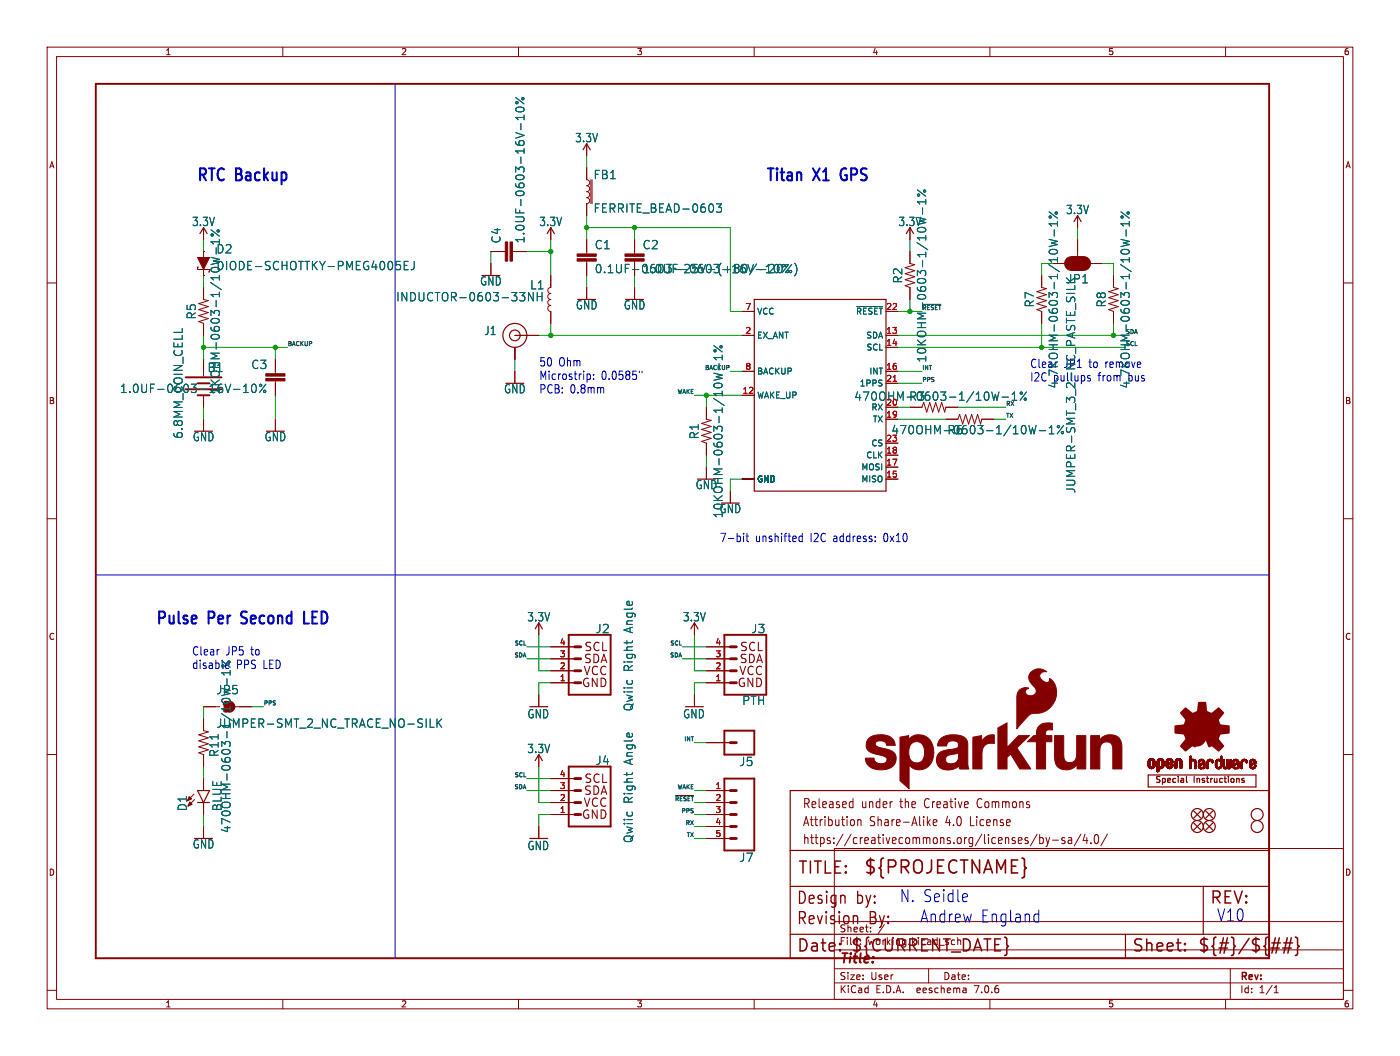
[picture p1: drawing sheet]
<svg xmlns="http://www.w3.org/2000/svg" width="297mm" height="224mm" viewBox="0 0 297 224" stroke-linecap="round" stroke-linejoin="round" font-family="sans-serif">
<defs><g id="words">
<text font-size="3.8" fill="#840000" x="183.1" y="185.7">${PROJECTNAME}</text>
<g font-size="3.5" fill="#0000c2">
<text x="41.5" y="39">RTC Backup</text>
<text x="162.3" y="39">Titan</text>
<text x="172.6" y="39">X1</text>
<text x="179.2" y="39">GPS</text>
<text x="32.8" y="133">Pulse</text>
<text x="44.2" y="133">Per</text>
<text x="52" y="133">Second</text>
<text x="66.2" y="133">LED</text>
<text x="190.8" y="191.5">N. Seidle</text>
<text x="195.1" y="195.8">Andrew</text>
<text x="207.9" y="195.8">England</text>
<text x="258.1" y="195.6">V10</text>
</g>
<g font-size="3.5" fill="#840000">
<text x="169.2" y="185.7">TITLE:</text>
<text x="168.9" y="196.4">Revision</text>
<text x="168.9" y="192.1">Design</text>
<text x="181.6" y="192.1">by:</text>
<text x="184.3" y="196.4">By:</text>
<text x="256.5" y="192.1">REV:</text>
<text x="168.9" y="202.2">Date:</text>
<text x="180.3" y="202.2">${CURRENT_DATE}</text>
<text x="240" y="202.2">Sheet:</text>
<text x="254" y="202.2">${#}/${##}</text>
</g>
<text font-size="2.8" fill="#840000" x="178" y="204.8">Title:</text>
<g font-size="2.7" fill="#840000">
<text x="170.2" y="171.7">Released</text>
<text x="182.7" y="171.7">under</text>
<text x="191.1" y="171.7">the</text>
<text x="196.5" y="171.7">Creative</text>
<text x="208" y="171.7">Commons</text>
<text x="170.2" y="175.5">Attribution</text>
<text x="170.2" y="179.3">https://creativecommons.org/licenses/by-sa/4.0/</text>
<text x="184.5" y="175.5">Share-Alike</text>
<text x="200.8" y="175.5">4.0</text>
<text x="206.2" y="175.5">License</text>
</g>
<g font-size="2.5" fill="#006464">
<text x="121.9" y="30.4">3.3V</text>
<text x="125.8" y="38.2">FB1</text>
<text x="125.8" y="45.3">FERRITE_BEAD-0603</text>
<text x="226.1" y="45.6">3.3V</text>
<text x="40.7" y="48.2">3.3V</text>
<text x="45.8" y="54">D2</text>
<text x="106.4" y="51.7" transform="rotate(-90 106.4 51.7)">C4</text>
<text x="111.5" y="51.7" transform="rotate(-90 111.5 51.7)">1.0UF-0603-16V-10%</text>
<text x="114.3" y="48.2">3.3V</text>
<text x="126.1" y="53.1">C1</text>
<text x="136.2" y="53.1">C2</text>
<text x="190.5" y="48.2">3.3V</text>
<text x="45.8" y="57.5">DIODE-SCHOTTKY-PMEG4005EJ</text>
<text x="126.1" y="58.1">0.1UF-0603-25V-(+80/-20%)</text>
<text x="136.2" y="58.1">1.0UF-0603-16V-10%</text>
<text x="84" y="64.1">INDUCTOR-0603-33NH</text>
<text x="101.8" y="60.8">GND</text>
<text x="112.4" y="61.6">L1</text>
<text x="122.1" y="65.8">GND</text>
<text x="132.2" y="65.8">GND</text>
<text x="191.6" y="60.2" transform="rotate(-90 191.6 60.2)">R2</text>
<text x="219.6" y="65.3" transform="rotate(-90 219.6 65.3)">R7</text>
<text x="226.2" y="60.3">JP1</text>
<text x="234.8" y="65.3" transform="rotate(-90 234.8 65.3)">R8</text>
<text x="41.8" y="67.8" transform="rotate(-90 41.8 67.8)">R5</text>
<text x="102.7" y="71.3">J1</text>
<text x="196.7" y="77" transform="rotate(-90 196.7 77)">10KOHM-0603-1/10W-1%</text>
<text x="25.4" y="83.5">1.0UF-0603-16V-10%</text>
<text x="43.9" y="79.1">B1</text>
<text x="46.8" y="83.7" transform="rotate(-90 46.8 83.7)">1KOHM-0603-1/10W-1%</text>
<text x="53.2" y="78.5">C3</text>
<text x="106.8" y="83.6">GND</text>
<text x="218.4" y="78.2">Clear</text>
<text x="218.4" y="81">I2C pullups</text>
<text x="224.6" y="82.5" transform="rotate(-90 224.6 82.5)">4.7KOHM-0603-1/10W-1%</text>
<text x="225.6" y="78.2">JP1</text>
<text x="233" y="81">from</text>
<text x="234.6" y="78.2">remove</text>
<text x="239.5" y="81">bus</text>
<text x="239.9" y="82.5" transform="rotate(-90 239.9 82.5)">4.7KOHM-0603-1/10W-1%</text>
<text x="181.1" y="85.2">470OHM-0603-1/10W-1%</text>
<text x="192.8" y="85.2">R3</text>
<text x="39" y="93.1" transform="rotate(-90 39 93.1)">6.8MM_COIN_CELL</text>
<text x="40.8" y="93.8">GND</text>
<text x="56" y="93.8">GND</text>
<text x="148.4" y="93.2" transform="rotate(-90 148.4 93.2)">R1</text>
<text x="189" y="92.3">470OHM-0603-1/10W-1%</text>
<text x="200.9" y="92.3">R6</text>
<text x="147.5" y="103.9">GND</text>
<text x="228.3" y="104.7" transform="rotate(-90 228.3 104.7)">JUMPER-SMT_3_2-NC_PASTE_SILK</text>
<text x="152.6" y="109">GND</text>
<text x="153.5" y="110" transform="rotate(-90 153.5 110)">10KOHM-0603-1/10W-1%</text>
<text x="111.8" y="132">3.3V</text>
<text x="144.8" y="132">3.3V</text>
<text x="126.3" y="134.5">J2</text>
<text x="134.5" y="134.2" transform="rotate(-90 134.5 134.2)">Angle</text>
<text x="159.3" y="134.5">J3</text>
<text x="40.6" y="142">disable</text>
<text x="134.5" y="142.5" transform="rotate(-90 134.5 142.5)">Right</text>
<text x="45.8" y="147.4">JP5</text>
<text x="157.4" y="149.7">PTH</text>
<text x="45.8" y="154.5">JUMPER-SMT_2_NC_TRACE_NO-SILK</text>
<text x="111.8" y="152.5">GND</text>
<text x="134.5" y="150.9" transform="rotate(-90 134.5 150.9)">Qwiic</text>
<text x="144.8" y="152.5">GND</text>
<text x="46.6" y="160.6" transform="rotate(-90 46.6 160.6)">R11</text>
<text x="111.8" y="159.9">3.3V</text>
<text x="126.3" y="162.4">J4</text>
<text x="134.5" y="162.1" transform="rotate(-90 134.5 162.1)">Angle</text>
<text x="156.8" y="162.7">J5</text>
<text x="39.9" y="172.1" transform="rotate(-90 39.9 172.1)">D1</text>
<text x="47.2" y="172.1" transform="rotate(-90 47.2 172.1)">BLUE</text>
<text x="134.5" y="170.5" transform="rotate(-90 134.5 170.5)">Right</text>
<text x="49.1" y="176.7" transform="rotate(-90 49.1 176.7)">470OHM-0603-1/10W-1%</text>
<text x="134.5" y="178.9" transform="rotate(-90 134.5 178.9)">Qwiic</text>
<text x="40.8" y="180.1">GND</text>
<text x="111.8" y="180.5">GND</text>
<text x="156.8" y="183">J7</text>
</g>
<g font-size="2.5" fill="#0000c2">
<text x="114.3" y="77.8">50</text>
<text x="118.5" y="77.8">Ohm</text>
<text x="114.3" y="80.7">Microstrip:</text>
<text x="114.3" y="83.6">PCB: 0.8mm</text>
<text x="127.5" y="80.7">0.0585&quot;</text>
<text x="231.1" y="78.2">to</text>
<text x="152.6" y="115.2">7-bit</text>
<text x="160.2" y="115.2">unshifted</text>
<text x="171.9" y="115.2">I2C address:</text>
<text x="187.7" y="115.2">0x10</text>
<text x="40.6" y="139.1">Clear</text>
<text x="47.8" y="139.1">JP5</text>
<text x="50.1" y="142">PPS LED</text>
<text x="53.3" y="139.1">to</text>
</g>
<g font-size="2.5" fill="#840000">
<text x="123.6" y="143.5">VCC</text>
<text x="123.7" y="140.9">SDA</text>
<text x="123.8" y="138.4">SCL</text>
<text x="156.7" y="143.5">VCC</text>
<text x="156.7" y="140.9">SDA</text>
<text x="156.8" y="138.4">SCL</text>
<text x="123.3" y="146">GND</text>
<text x="156.3" y="146">GND</text>
<text x="123.8" y="166.3">SCL</text>
<text x="123.3" y="173.9">GND</text>
<text x="123.6" y="171.4">VCC</text>
<text x="123.7" y="168.9">SDA</text>
</g>
<g font-size="2.1" fill="#840000">
<text x="178" y="197.9">Sheet:</text>
<text x="186.2" y="197.9">/</text>
<text x="178" y="200.6">File:</text>
<text x="184.1" y="200.6">working.kicad_sch</text>
<text x="178" y="208">Size:</text>
<text x="184.7" y="208">User</text>
<text x="200" y="208">Date:</text>
<text x="263" y="208.2">Rev:</text>
<text x="178" y="210.8">KiCad</text>
<text x="185.7" y="210.8">E.D.A.</text>
<text x="194.6" y="210.8">eeschema</text>
<text x="207" y="210.8">7.0.6</text>
<text x="263" y="210.8">Id:</text>
<text x="267.1" y="210.8">1/1</text>
</g>
<g font-size="1.8" fill="#840000">
<text x="35" y="11.9">1</text>
<text x="85" y="11.9">2</text>
<text x="135" y="11.9">3</text>
<text x="185" y="11.9">4</text>
<text x="235" y="11.9">5</text>
<text x="285" y="11.9">6</text>
<text x="10.3" y="35.9">A</text>
<text x="285.3" y="35.9">A</text>
<text x="10.3" y="85.9">B</text>
<text x="285.3" y="85.9">B</text>
<text x="10.3" y="135.9">C</text>
<text x="285.3" y="135.9">C</text>
<text x="244.9" y="166.4">Special</text>
<text x="253.3" y="166.4">Instructions</text>
<text x="10.3" y="185.9">D</text>
<text x="285.3" y="185.9">D</text>
<text x="35" y="213.8">1</text>
<text x="85" y="213.8">2</text>
<text x="135" y="213.8">3</text>
<text x="185" y="213.8">4</text>
<text x="235" y="213.8">5</text>
<text x="285" y="213.8">6</text>
</g>
<g font-size="1.8" fill="#a90000">
<text x="158" y="65.8">7</text>
<text x="187.9" y="65.8">22</text>
<text x="158" y="70.9">2</text>
<text x="187.9" y="70.9">13</text>
<text x="187.9" y="73.4">14</text>
<text x="157.4" y="83.6">12</text>
<text x="158" y="78.5">8</text>
<text x="187.9" y="78.5">16</text>
<text x="187.9" y="81">21</text>
<text x="187.9" y="88.6">19</text>
<text x="187.9" y="86.1">20</text>
<text x="187.9" y="93.7">23</text>
<text x="187.9" y="101.3">15</text>
<text x="187.9" y="98.8">17</text>
<text x="187.9" y="96.3">18</text>
<text x="118.7" y="136.9">4</text>
<text x="151.7" y="136.9">4</text>
<text x="118.7" y="142">2</text>
<text x="118.7" y="139.4">3</text>
<text x="151.7" y="142">2</text>
<text x="151.7" y="139.4">3</text>
<text x="118.7" y="144.5">1</text>
<text x="151.7" y="144.5">1</text>
<text x="118.7" y="167.4">3</text>
<text x="118.7" y="164.8">4</text>
<text x="151.7" y="167.4">1</text>
<text x="118.7" y="172.5">1</text>
<text x="118.7" y="169.9">2</text>
<text x="151.7" y="169.9">2</text>
<text x="151.7" y="172.5">3</text>
<text x="151.7" y="175">4</text>
<text x="151.7" y="177.5">5</text>
</g>
<g font-size="1.8" fill="#006464">
<text x="160.5" y="72">EX_ANT</text>
<text x="160.5" y="66.9">VCC</text>
<text x="181.5" y="66.9">~{RESET}</text>
<text x="183.7" y="72">SDA</text>
<text x="183.7" y="74.5">SCL</text>
<text x="160.5" y="79.6">BACKUP</text>
<text x="182.3" y="82.1">1PPS</text>
<text x="184.3" y="79.6">INT</text>
<text x="160.5" y="84.7">WAKE_UP</text>
<text x="184.8" y="87.2">RX</text>
<text x="185.1" y="89.8">TX</text>
<text x="184.8" y="94.8">CS</text>
<text x="182.7" y="99.9">MOSI</text>
<text x="183.7" y="97.4">CLK</text>
<text x="160.5" y="102.5">GND</text>
<text x="182.7" y="102.5">MISO</text>
</g>
<g font-size="1.2" fill="#0f0f0f">
<text x="195.6" y="65.8">~{RESET}</text>
<text x="238.8" y="70.9">SDA</text>
<text x="61" y="73.4">BACKUP</text>
<text x="238.8" y="73.4">SCL</text>
<text x="143.6" y="83.6">WAKE</text>
<text x="149.4" y="78.5">BACKUP</text>
<text x="195.6" y="78.5">INT</text>
<text x="195.6" y="81">PPS</text>
<text x="213.4" y="86.1">RX</text>
<text x="213.4" y="88.7">TX</text>
<text x="109" y="136.9">SCL</text>
<text x="142" y="136.9">SCL</text>
<text x="109" y="139.5">SDA</text>
<text x="142" y="139.5">SDA</text>
<text x="55.9" y="149.6">PPS</text>
<text x="145" y="157.2">INT</text>
<text x="109" y="167.4">SDA</text>
<text x="109" y="164.9">SCL</text>
<text x="143.6" y="167.4">WAKE</text>
<text x="143" y="169.9">~{RESET}</text>
<text x="144.4" y="172.5">PPS</text>
<text x="145.3" y="175">RX</text>
<text x="145.5" y="177.6">TX</text>
</g>
</g></defs>
<g fill="none" stroke="#840000" stroke-width=".21">
<path d="M10 10h277v203.9h-277zM12 12h273v199.9h-273zM60 10v2M110 10v2M160 10v2M210 10v2M260 10v2M124.5 35.6v2.5l.4 .2 .2 .4-.2 .5-.4 .2 .4 .2 .2 .4-.2 .5-.4 .1 .4 .2 .2 .5-.2 .4-.4 .2 .4 .2 .2 .4-.2 .5-.4 .2v2.5M124.5 30.5v2.5M125.3 38.1v5.1M125.6 38.1v5.1M10 60h2"/>
<path d="M42.2 56.6h-.3v.6h2.5M43.2 53.3h.1M43.2 58.4h.1M43.2 48.3v2.5M43.2 53.3v1.3M43.2 57.2v1.2M104.1 53.3h3.1M104.1 55.9v2.5M108.7 53.3h3.1M116.8 58.4v2.6l-.4 .1-.2 .5 .2 .4 .4 .2-.4 .2-.2 .5 .2 .4 .4 .2-.4 .2-.2 .4 .2 .5 .4 .2-.4 .2-.2 .4 .2 .5 .4 .1v2.6M116.8 48.3v2.5M124.5 50.8v3"/>
<path d="M124.5 55.4v3M134.6 50.8v3M134.6 55.4v.5M193 48.3v2.5M193 53.3v2.6l1.1 .2-2.1 .7 2.1 .6-2.1 .6 2.1 .7-2.1 .6 2.1 .6-2.1 .7 1 .4v2.5M221 58.4v2.6l1 .2-2 .6 2 .7-2 .6 2 .7-2 .6 2 .6-2 .7 1 .3v2.6M223.5 55.9h2.6M228 54.6h1.2v2.6h-1.2zM228.6 45.7v2.6M228.6 50.8v3.8M231.1 55.9h2.6M236.2 58.4v2.6l1 .2-2 .6 2 .7-2 .6 2 .7-2 .6 2 .6-2 .7 1 .3v2.6"/>
<path d="M285 60h2M43.2 61v2.5l1 .3-2 .6 2 .6-2 .7 2 .6-2 .6 2 .7-2 .6 1 .4v2.5M43.2 76.2v3.6M58.4 76.2v3M109.2 73.7v2.5M109.2 78.7v2.6M109.2 71.1h5.1M124.5 61v2.5M134.6 61v2.5M157.5 71.1h2.5M157.5 78.7h2.5M157.5 66h2.5"/>
<path d="M188 71.1h2.5M188 73.7h2.5M188 78.7h2.5M188 66h2.5M43.2 83.8v2.6M43.2 88.9v2.5M58.4 80.8v3M58.4 88.9v2.5M149.9 86.4v2.5l1 .3-2.1 .6 2.1 .6-2.1 .7 2.1 .6-2.1 .6 2.1 .7-2.1 .6 1.1 .4v2.5M149.9 99.1v2.5M157.5 83.8h2.5M188 88.9h2.5"/>
<path d="M188 86.4h2.5M188 99.1h2.5M188 96.5h2.5M188 81.3h2.5M188 94h2.5M193 86.4h2.6l.4-1.1 .6 2.1 .6-2.1 .7 2.1 .6-2.1 .6 2.1 .7-2.1 .6 2.1 .3-1h2.5M200.7 88.9h2.5l.4-1 .6 2 .7-2 .6 2 .6-2 .7 2 .6-2 .6 2 .3-1h2.5M10 110h2M154.9 104.1v2.6M157.5 101.6h2.5M188 101.6h2.5M285 110h2"/>
<path d="M114.3 132.1v2.5M116.8 139.7h5.1M116.8 137.2h5.1M147.3 132.1v2.5M149.9 139.7h5M149.9 137.2h5M10 160h2M43.2 152.4v2.5l1 .3-2 .6 2 .7-2 .6 2 .6-2 .7 2 .6-2 .6 1 .4v2.6M43.2 149.9h3.4M49.9 149.9h3.4M114.3 147.3v2.6M116.8 144.8h5.1"/>
<path d="M116.8 142.2h5.1M147.3 147.3v2.6M149.9 144.8h5M149.9 142.2h5M149.9 157.5h5M285 160h2M41.1 168.4l-1.3 1.4M41.3 169.5l-1.4 1.4M43.2 165.1v2.5M43.2 170.2v2.5M43.2 175.3v2.5M114.3 160v2.6"/>
<path d="M114.3 175.3v2.5M116.8 172.7h5.1M116.8 170.2h5.1M116.8 167.6h5.1M116.8 165.1h5.1M149.9 172.7h5M149.9 170.2h5M149.9 167.6h5M149.9 175.3h5M149.9 177.8h5M177 179.9h108v32h-108zM180.5 170l.4 .1"/>
<path d="M180.9 169.3v2M180.9 171.2l-.4 .1M181.2 174v.9M182 173.8v1.3M182 174l.2-.2 .4 .1 .1 1.2M196.9 174.4l.5 .7M197.4 173.8l-.7 .7M198 174.4l.8-.1-.1-.4-.5-.1-.2 .3 .1 .9h.6M220 176.9l-1.4 2.5M220.6 177v1.9M220.6 177.7l.4-.1 .3 .4-.1 .8h-.6M221.9 177.6l.4 1.3"/>
<path d="M222.3 178.9l-.4 .6M222.7 177.6l-.4 1.3M223.3 178.2h1.2M225.9 177.7l-.4-.1-.2 .3v.3l.6 .1v.5h-.6M226.7 177.7h.6l.1 1.2M227.4 178.1l-.6 .1a.4 .4 0 0 0-.2 .3 .4 .4 0 0 0 .2 .4l.6-.1M229.3 176.9l-1.4 2.5M230.2 176.9l-.4 1.4h1M230.6 177.6v1.3M231.4 178.7v.2M232.4 177.1l.3-.1a1.34 1.34 0 0 1 0 1.9h-.2a1.44 1.44 0 0 1-.1-1.8zM234.9 176.9l-1.4 2.5"/>
<path d="M177 195.4h108M10 210h2M60 211.9v2M110 211.9v2M160 211.9v2M177 208.4h108M177 205.4h108M177 201.4h108M197 205.4v3M204.9 209.6l.1 .9M205 210.4l-.2 .1M205 209.9h-.2"/>
<path d="M210 211.9v2M260 211.9v2M261 205.4v6.5M270.3 210.5h.9M270.3 209.4l.4-.4v1.5M285 210h2"/>
</g>
<g fill="#840000" stroke="#840000" stroke-width=".21">
<path d="M56.4 80.3h4.1v.5h-4.1z"/>
<path d="M56.4 79.2h4.1v.6h-4.1z"/>
<path d="M40.3 170.1l.5 .5-.9 .3z"/>
<path d="M243.6 162.3h.3z"/>
<path d="M243.6 162.2l.3 .1z"/>
<path d="M243.6 162.2h.3z"/>
<path d="M243.6 162.1l.3 .1z"/>
<path d="M243.6 162.1h.3z"/>
<path d="M243.6 162l.3 .1z"/>
<path d="M243.6 162h.3z"/>
<path d="M243.6 161.9l.3 .1z"/>
<path d="M243.6 161.9h.3z"/>
<path d="M243.6 161.8l.3 .1z"/>
<path d="M243.6 161.8h.3z"/>
<path d="M243.6 161.7l.3 .1z"/>
<path d="M243.6 161.7h.3z"/>
<path d="M243.6 161.6l.3 .1z"/>
<path d="M243.6 161.6h.3z"/>
<path d="M243.6 162.4h.4z"/>
<path d="M243.6 162.3l.3 .1z"/>
<path d="M243.6 161.5l.3 .1z"/>
<path d="M243.6 161.5h.3z"/>
<path d="M243.6 161.5h.4z"/>
<path d="M243.6 162.5h.4z"/>
<path d="M243.6 162.4l.4 .1z"/>
<path d="M243.6 161.4l.4 .1z"/>
<path d="M243.6 161.4h.4z"/>
<path d="M243.6 162.5h.5z"/>
<path d="M243.6 161.3l.4 .1z"/>
<path d="M243.6 161.3h.5z"/>
<path d="M243.6 162.6h.6z"/>
<path d="M243.6 162.6h.5z"/>
<path d="M243.6 162.5l.5 .1z"/>
<path d="M243.6 161.3h.6z"/>
<path d="M243.6 162.6h1.3z"/>
<path d="M243.6 161.2l1.3 .1z"/>
<path d="M243.7 162.6l1.2 .1z"/>
<path d="M243.7 162.6h1.2z"/>
<path d="M243.7 161.2h1.2z"/>
<path d="M243.7 162.7h1.2z"/>
<path d="M243.7 161.1l1.2 .1z"/>
<path d="M243.7 161.1h1.1z"/>
<path d="M243.7 162.7h1.1z"/>
<path d="M243.7 162.7l1.1 .1z"/>
<path d="M243.7 162.8h1.1z"/>
<path d="M243.8 162.8h1z"/>
<path d="M243.8 161.1h1z"/>
<path d="M243.8 161l1 .1z"/>
<path d="M243.8 161h1z"/>
<path d="M243.8 162.8l.9 .1z"/>
<path d="M243.8 161h.9z"/>
<path d="M243.9 162.9h.8z"/>
<path d="M243.9 161h.8z"/>
<path d="M243.9 162.9h.7z"/>
<path d="M243.9 160.9l.7 .1z"/>
<path d="M244 162.9h.6z"/>
<path d="M244 160.9h.6z"/>
<path d="M244 162.9l.5 .1z"/>
<path d="M244 160.9h.5z"/>
<path d="M244.1 160.9h.4z"/>
<path d="M244.1 163h.4z"/>
<path d="M244.1 160.9h.3z"/>
<path d="M244.2 163h.2z"/>
<path d="M244.2 160.9h.2z"/>
<path d="M244.3 161.3h.6z"/>
<path d="M244.4 162.6h.5z"/>
<path d="M244.4 161.3h.5z"/>
<path d="M244.4 162.6h.6z"/>
<path d="M244.4 161.3h.6z"/>
<path d="M244.5 161.3h.5z"/>
<path d="M244.5 162.5l.5 .1z"/>
<path d="M244.5 162.5h.5z"/>
<path d="M244.5 161.3l.5 .1z"/>
<path d="M244.5 161.4h.5z"/>
<path d="M244.6 161.4h.4z"/>
<path d="M244.6 162.5h.4z"/>
<path d="M244.6 162.4l.4 .1z"/>
<path d="M244.6 162.4h.4z"/>
<path d="M244.6 161.5h.4z"/>
<path d="M244.6 161.4l.4 .1z"/>
<path d="M244.6 162.3l.4 .1z"/>
<path d="M244.6 162.3h.4z"/>
<path d="M244.6 162.2l.4 .1z"/>
<path d="M244.6 162.2h.4z"/>
<path d="M244.6 162.1l.4 .1z"/>
<path d="M244.6 162.1h.4z"/>
<path d="M244.6 162l.4 .1z"/>
<path d="M244.6 162h.4z"/>
<path d="M244.6 161.9l.4 .1z"/>
<path d="M244.6 161.9h.4z"/>
<path d="M244.6 161.8l.4 .1z"/>
<path d="M244.6 161.8h.4z"/>
<path d="M244.6 161.7l.4 .1z"/>
<path d="M244.6 161.7h.4z"/>
<path d="M244.6 161.6l.4 .1z"/>
<path d="M244.6 161.6h.4z"/>
<path d="M244.6 161.5l.4 .1z"/>
<path d="M245.5 163.6h.2z"/>
<path d="M245.5 163.6h.3z"/>
<path d="M245.5 163.5l.3 .1z"/>
<path d="M245.5 163.5h.4z"/>
<path d="M245.5 163.4l.4 .1z"/>
<path d="M245.5 163.4h.4z"/>
<path d="M245.5 163.3l.4 .1z"/>
<path d="M245.5 163.3h.4z"/>
<path d="M245.5 163.2l.4 .1z"/>
<path d="M245.5 163.2h.4z"/>
<path d="M245.5 163.1l.4 .1z"/>
<path d="M245.5 163.1h.4z"/>
<path d="M245.5 163l.4 .1z"/>
<path d="M245.5 163h.4z"/>
<path d="M245.5 162.9l.4 .1z"/>
<path d="M245.5 162.9h1z"/>
<path d="M245.5 162.9h1.1z"/>
<path d="M245.5 162.8l1.2 .1z"/>
<path d="M245.5 162.8h1.2z"/>
<path d="M245.5 162.8h1.3z"/>
<path d="M245.5 162.7l1.3 .1z"/>
<path d="M245.5 162.7h1.3z"/>
<path d="M245.5 162.6l1.3 .1z"/>
<path d="M245.5 162.6h1.3z"/>
<path d="M245.5 162.6h1.4z"/>
<path d="M245.5 162.6h.6z"/>
<path d="M245.5 162.6h.5z"/>
<path d="M245.5 162.5l.5 .1z"/>
<path d="M245.5 162.5h.5z"/>
<path d="M245.5 162.5h.4z"/>
<path d="M245.5 162.4l.4 .1z"/>
<path d="M245.5 162.4h.4z"/>
<path d="M245.5 162.3l.4 .1z"/>
<path d="M245.5 162.3h.4z"/>
<path d="M245.5 162.2l.4 .1z"/>
<path d="M245.5 162.2h.4z"/>
<path d="M245.5 162.1l.4 .1z"/>
<path d="M245.5 162.1h.4z"/>
<path d="M245.5 162l.4 .1z"/>
<path d="M245.5 162h.4z"/>
<path d="M245.5 161.9l.4 .1z"/>
<path d="M245.5 161.9h.4z"/>
<path d="M245.5 161.8l.4 .1z"/>
<path d="M245.5 161.8h.4z"/>
<path d="M245.5 161.7l.4 .1z"/>
<path d="M245.5 161.7h.4z"/>
<path d="M245.5 161.6l.4 .1z"/>
<path d="M245.5 161.6h.4z"/>
<path d="M245.5 161.5l.4 .1z"/>
<path d="M245.5 161.5h.4z"/>
<path d="M245.5 161.4l.4 .1z"/>
<path d="M245.5 163.7h.1z"/>
<path d="M245.5 163.6l.2 .1z"/>
<path d="M245.5 161.4h.4z"/>
<path d="M245.5 161.4h.5z"/>
<path d="M245.5 161.3l.5 .1z"/>
<path d="M245.5 161.3h.5z"/>
<path d="M245.5 161.3h.6z"/>
<path d="M245.5 161.2l1.4 .1z"/>
<path d="M245.5 161.2h1.3z"/>
<path d="M245.6 161.2h1.2z"/>
<path d="M245.6 161.1l1.2 .1z"/>
<path d="M245.6 161.1h1.2z"/>
<path d="M245.6 161.1h1.1z"/>
<path d="M245.7 161.1h1z"/>
<path d="M245.7 161l1 .1z"/>
<path d="M245.7 161h1z"/>
<path d="M245.8 161h.9z"/>
<path d="M245.8 161h.8z"/>
<path d="M245.9 160.9l.6 .1z"/>
<path d="M245.9 160.9h.6z"/>
<path d="M245.9 162.9l.6 .1z"/>
<path d="M246 160.9h.5z"/>
<path d="M246 163h.4z"/>
<path d="M246 160.9h.4z"/>
<path d="M246 160.9h.3z"/>
<path d="M246.1 163h.2z"/>
<path d="M246.1 160.9h.2z"/>
<path d="M246.3 161.3h.6z"/>
<path d="M246.3 162.6h.6z"/>
<path d="M246.4 161.3h.5z"/>
<path d="M246.4 162.6h.5z"/>
<path d="M246.4 162.5l.5 .1z"/>
<path d="M246.4 162.5h.5z"/>
<path d="M246.4 161.3l.5 .1z"/>
<path d="M246.4 161.4h.5z"/>
<path d="M246.5 162.5h.4z"/>
<path d="M246.5 161.4h.4z"/>
<path d="M246.5 162.4l.4 .1z"/>
<path d="M246.5 162.4h.4z"/>
<path d="M246.5 161.5h.4z"/>
<path d="M246.5 161.4l.4 .1z"/>
<path d="M246.5 162.3l.4 .1z"/>
<path d="M246.5 162.3h.4z"/>
<path d="M246.5 161.6h.4z"/>
<path d="M246.5 161.5l.4 .1z"/>
<path d="M246.6 162.3h.3z"/>
<path d="M246.6 162.2l.3 .1z"/>
<path d="M246.6 162.2h.3z"/>
<path d="M246.6 162.1l.3 .1z"/>
<path d="M246.6 162.1h.3z"/>
<path d="M246.6 162l.3 .1z"/>
<path d="M246.6 162h.3z"/>
<path d="M246.6 161.9l.3 .1z"/>
<path d="M246.6 161.9h.3z"/>
<path d="M246.6 161.8l.3 .1z"/>
<path d="M246.6 161.8h.3z"/>
<path d="M246.6 161.7l.3 .1z"/>
<path d="M246.6 161.7h.3z"/>
<path d="M246.6 161.6l.3 .1z"/>
<path d="M246.6 161.6h.3z"/>
<path d="M247.4 162.4h.4z"/>
<path d="M247.4 162.3l.4 .1z"/>
<path d="M247.4 162.3h.4z"/>
<path d="M247.4 162.2l.5 .1z"/>
<path d="M247.4 162.2h.5z"/>
<path d="M247.4 162.2h.6z"/>
<path d="M247.4 162.2h.7z"/>
<path d="M247.4 162.1l.7 .1z"/>
<path d="M247.4 162.1h.7z"/>
<path d="M247.4 162.1h.8z"/>
<path d="M247.4 162.1h.9z"/>
<path d="M247.4 162l.9 .1z"/>
<path d="M247.4 162h.9z"/>
<path d="M247.4 162h1z"/>
<path d="M247.4 162h1.1z"/>
<path d="M247.4 161.9l1.1 .1z"/>
<path d="M247.4 161.9h1.1z"/>
<path d="M247.4 161.9h1.2z"/>
<path d="M247.4 161.9h1.3z"/>
<path d="M247.4 161.8l1.3 .1z"/>
<path d="M247.4 161.8h1.4z"/>
<path d="M247.4 161.8h.4z"/>
<path d="M247.4 161.7l.3 .1z"/>
<path d="M247.4 161.7h.3z"/>
<path d="M247.4 161.6l.3 .1z"/>
<path d="M247.4 161.6h.4z"/>
<path d="M247.4 161.5l.4 .1z"/>
<path d="M247.4 161.5h.4z"/>
<path d="M247.4 161.4l.4 .1z"/>
<path d="M247.4 162.5h.5z"/>
<path d="M247.4 162.5h.4z"/>
<path d="M247.4 162.4l.4 .1z"/>
<path d="M247.4 161.4h.4z"/>
<path d="M247.4 161.4h.5z"/>
<path d="M247.4 162.5l.5 .1z"/>
<path d="M247.4 161.3l.5 .1z"/>
<path d="M247.4 161.3h.5z"/>
<path d="M247.4 162.6h.5z"/>
<path d="M247.4 162.6h.6z"/>
<path d="M247.4 161.3h.6z"/>
<path d="M247.5 162.6h.5z"/>
<path d="M247.5 161.3h.5z"/>
<path d="M247.5 162.6h1.2z"/>
<path d="M247.5 161.3h.6z"/>
<path d="M247.5 162.6l1.2 .1z"/>
<path d="M247.5 161.2l1.3 .1z"/>
<path d="M247.5 161.2h1.2z"/>
<path d="M247.5 162.7h1.2z"/>
<path d="M247.5 161.1l1.2 .1z"/>
<path d="M247.6 162.7l1.1 .1z"/>
<path d="M247.6 161.1h1.1z"/>
<path d="M247.6 162.8h1z"/>
<path d="M247.6 161.1h1z"/>
<path d="M247.6 161l1 .1z"/>
<path d="M247.6 161h1z"/>
<path d="M247.7 162.8l.9 .1z"/>
<path d="M247.7 161h.9z"/>
<path d="M247.7 162.9h.8z"/>
<path d="M247.7 161h.8z"/>
<path d="M247.8 160.9l.7 .1z"/>
<path d="M247.8 162.9h.7z"/>
<path d="M247.8 160.9h.6z"/>
<path d="M247.8 162.9h.6z"/>
<path d="M247.9 162.9l.5 .1z"/>
<path d="M247.9 161.8h.9z"/>
<path d="M247.9 160.9h.4z"/>
<path d="M247.9 163h.4z"/>
<path d="M248 163h.2z"/>
<path d="M248 161.8h.8z"/>
<path d="M248 160.9h.3z"/>
<path d="M248 160.9h.2z"/>
<path d="M248 161.7l.8 .1z"/>
<path d="M248.1 161.7h.7z"/>
<path d="M248.2 161.7h.6z"/>
<path d="M248.2 161.3h.6z"/>
<path d="M248.2 162.6h.5z"/>
<path d="M248.2 162.6h.6z"/>
<path d="M248.2 161.6l.6 .1z"/>
<path d="M248.3 161.6h.5z"/>
<path d="M248.3 161.3h.5z"/>
<path d="M248.3 162.6h.5z"/>
<path d="M248.3 162.5l.5 .1z"/>
<path d="M248.3 162.5h.5z"/>
<path d="M248.3 161.3l.5 .1z"/>
<path d="M248.3 161.4h.5z"/>
<path d="M248.4 162.5h.4z"/>
<path d="M248.4 161.4h.4z"/>
<path d="M248.4 161.6h.4z"/>
<path d="M248.4 162.4l.4 .1z"/>
<path d="M248.4 161.5h.4z"/>
<path d="M248.4 161.4l.4 .1z"/>
<path d="M248.4 162.4h.4z"/>
<path d="M248.4 161.5l.4 .1z"/>
<path d="M248.4 162.3l.4 .1z"/>
<path d="M248.5 162.3h.3z"/>
<path d="M248.5 162.2l.3 .1z"/>
<path d="M248.5 162.2h.3z"/>
<path d="M248.6 162.2h.2z"/>
<path d="M248.6 162.1l.2 .1z"/>
<path d="M248.6 162.1h.2z"/>
<path d="M248.7 162.1h.1z"/>
<path d="M249.3 162.9h.3z"/>
<path d="M249.3 162.9h.4z"/>
<path d="M249.3 162.8l.4 .1z"/>
<path d="M249.3 162.8h.4z"/>
<path d="M249.3 162.7l.4 .1z"/>
<path d="M249.3 162.7h.4z"/>
<path d="M249.3 162.6l.4 .1z"/>
<path d="M249.3 162.6h.4z"/>
<path d="M249.3 162.5l.4 .1z"/>
<path d="M249.3 162.5h.4z"/>
<path d="M249.3 162.4l.4 .1z"/>
<path d="M249.3 162.4h.4z"/>
<path d="M249.3 162.3l.4 .1z"/>
<path d="M249.3 162.3h.4z"/>
<path d="M249.3 162.2l.4 .1z"/>
<path d="M249.3 162.2h.4z"/>
<path d="M249.3 162.1l.4 .1z"/>
<path d="M249.3 162.1h.4z"/>
<path d="M249.3 162l.4 .1z"/>
<path d="M249.3 162h.4z"/>
<path d="M249.3 161.9l.4 .1z"/>
<path d="M249.3 161.9h.4z"/>
<path d="M249.3 161.8l.4 .1z"/>
<path d="M249.3 161.8h.4z"/>
<path d="M249.3 161.7l.4 .1z"/>
<path d="M249.3 161.7h.4z"/>
<path d="M249.3 161.6l.4 .1z"/>
<path d="M249.3 161.6h.4z"/>
<path d="M249.3 161.5l.4 .1z"/>
<path d="M249.3 162.9h.2z"/>
<path d="M249.3 161.5h.4z"/>
<path d="M249.3 161.4l.4 .1z"/>
<path d="M249.3 162.9l.2 .1z"/>
<path d="M249.3 161.4h.4z"/>
<path d="M249.3 161.4h.5z"/>
<path d="M249.3 161.3l.5 .1z"/>
<path d="M249.3 161.3h.5z"/>
<path d="M249.3 161.3h.6z"/>
<path d="M249.4 161.3h.5z"/>
<path d="M249.4 161.3h.6z"/>
<path d="M249.4 161.2l1.3 .1z"/>
<path d="M249.4 161.2h1.3z"/>
<path d="M249.4 161.2h1.2z"/>
<path d="M249.4 161.1l1.2 .1z"/>
<path d="M249.4 161.1h1.2z"/>
<path d="M249.5 161.1h1.1z"/>
<path d="M249.5 161.1h1z"/>
<path d="M249.5 161l1 .1z"/>
<path d="M249.5 161h1z"/>
<path d="M249.6 161h.9z"/>
<path d="M249.6 161h.8z"/>
<path d="M249.7 161h.7z"/>
<path d="M249.7 160.9l.7 .1z"/>
<path d="M249.7 160.9h.6z"/>
<path d="M249.8 160.9h.5z"/>
<path d="M249.8 160.9h.4z"/>
<path d="M249.9 160.9h.3z"/>
<path d="M249.9 160.9h.2z"/>
<path d="M250.1 161.3h.6z"/>
<path d="M250.2 161.3h.5z"/>
<path d="M250.3 161.3l.4 .1z"/>
<path d="M250.3 161.4h.4z"/>
<path d="M250.3 161.4l.5 .1z"/>
<path d="M250.3 161.5h.5z"/>
<path d="M250.4 162.9h.2z"/>
<path d="M250.4 162.9h.3z"/>
<path d="M250.4 162.8l.4 .1z"/>
<path d="M250.4 162.8h.4z"/>
<path d="M250.4 162.7l.4 .1z"/>
<path d="M250.4 162.7h.4z"/>
<path d="M250.4 162.6l.4 .1z"/>
<path d="M250.4 162.6h.4z"/>
<path d="M250.4 162.5l.4 .1z"/>
<path d="M250.4 162.5h.4z"/>
<path d="M250.4 162.4l.4 .1z"/>
<path d="M250.4 162.4h.4z"/>
<path d="M250.4 162.3l.4 .1z"/>
<path d="M250.4 162.3h.4z"/>
<path d="M250.4 162.2l.4 .1z"/>
<path d="M250.4 162.2h.4z"/>
<path d="M250.4 162.1l.4 .1z"/>
<path d="M250.4 162.1h.4z"/>
<path d="M250.4 162l.4 .1z"/>
<path d="M250.4 162h.4z"/>
<path d="M250.4 161.9l.4 .1z"/>
<path d="M250.4 161.9h.4z"/>
<path d="M250.4 161.8l.4 .1z"/>
<path d="M250.4 161.8h.4z"/>
<path d="M250.4 161.7l.4 .1z"/>
<path d="M250.4 161.7h.4z"/>
<path d="M250.4 161.6l.4 .1z"/>
<path d="M250.4 161.6h.4z"/>
<path d="M250.4 161.5l.4 .1z"/>
<path d="M250.4 161.5h.4z"/>
<path d="M250.4 162.9l.2 .1z"/>
<path d="M252.4 163h.2z"/>
<path d="M252.4 162.9l.2 .1z"/>
<path d="M252.4 160.5h.3z"/>
<path d="M252.4 163h.1z"/>
<path d="M252.4 162.9h.2z"/>
<path d="M252.4 162.9h.3z"/>
<path d="M252.4 162.8l.3 .1z"/>
<path d="M252.4 162.8h.3z"/>
<path d="M252.4 162.7l.3 .1z"/>
<path d="M252.4 162.7h.3z"/>
<path d="M252.4 162.6l.3 .1z"/>
<path d="M252.4 162.6h.3z"/>
<path d="M252.4 162.5l.3 .1z"/>
<path d="M252.4 162.5h.3z"/>
<path d="M252.4 162.4l.3 .1z"/>
<path d="M252.4 162.4h.3z"/>
<path d="M252.4 162.3l.3 .1z"/>
<path d="M252.4 162.3h.3z"/>
<path d="M252.4 162.2l.3 .1z"/>
<path d="M252.4 162.2h.3z"/>
<path d="M252.4 162.1l.3 .1z"/>
<path d="M252.4 162.1h.3z"/>
<path d="M252.4 162l.3 .1z"/>
<path d="M252.4 162h.3z"/>
<path d="M252.4 161.9l.3 .1z"/>
<path d="M252.4 161.9h.3z"/>
<path d="M252.4 161.8l.3 .1z"/>
<path d="M252.4 161.8h.3z"/>
<path d="M252.4 161.7l.3 .1z"/>
<path d="M252.4 161.7h.3z"/>
<path d="M252.4 161.6l.3 .1z"/>
<path d="M252.4 161.6h.3z"/>
<path d="M252.4 161.5l.3 .1z"/>
<path d="M252.4 161.5h.3z"/>
<path d="M252.4 161.5h.4z"/>
<path d="M252.4 161.4l.4 .1z"/>
<path d="M252.4 161.4h.4z"/>
<path d="M252.4 161.4h.5z"/>
<path d="M252.4 161.3l.5 .1z"/>
<path d="M252.4 161.3h.5z"/>
<path d="M252.4 161.3h.6z"/>
<path d="M252.4 161.3h.7z"/>
<path d="M252.4 161.3h1.2z"/>
<path d="M252.4 161.2l1.2 .1z"/>
<path d="M252.4 161.2h1.2z"/>
<path d="M252.4 161.2h1.1z"/>
<path d="M252.4 161.1l1.1 .1z"/>
<path d="M252.4 161.1h1.1z"/>
<path d="M252.4 161.1h1z"/>
<path d="M252.4 161.1h.3z"/>
<path d="M252.4 161l.3 .1z"/>
<path d="M252.4 161h.3z"/>
<path d="M252.4 160.9l.3 .1z"/>
<path d="M252.4 160.9h.3z"/>
<path d="M252.4 160.8l.3 .1z"/>
<path d="M252.4 160.8h.3z"/>
<path d="M252.4 160.7l.3 .1z"/>
<path d="M252.4 160.7h.3z"/>
<path d="M252.4 160.6l.3 .1z"/>
<path d="M252.4 160.6h.3z"/>
<path d="M252.4 160.5l.3 .1z"/>
<path d="M252.4 160.4l.3 .1z"/>
<path d="M252.4 160.4h.3z"/>
<path d="M252.5 160.4h.2z"/>
<path d="M252.5 160.3l.2 .1z"/>
<path d="M252.8 161.1h.6z"/>
<path d="M252.9 161l.4 .1z"/>
<path d="M252.9 161h.4z"/>
<path d="M253.1 161.3h.6z"/>
<path d="M253.2 161.3h.5z"/>
<path d="M253.3 161.3h.4z"/>
<path d="M253.3 161.3l.4 .1z"/>
<path d="M253.3 161.4h.4z"/>
<path d="M253.4 161.4h.3z"/>
<path d="M253.4 161.5h.3z"/>
<path d="M253.4 161.4l.3 .1z"/>
<path d="M253.4 161.5h.4z"/>
<path d="M253.5 161.5l.3 .1z"/>
<path d="M253.5 161.6h.3z"/>
<path d="M253.5 161.7h.3z"/>
<path d="M253.5 161.6l.3 .1z"/>
<path d="M253.5 163h.1z"/>
<path d="M253.5 162.9l.2 .1z"/>
<path d="M253.5 162.9h.2z"/>
<path d="M253.5 162.9h.3z"/>
<path d="M253.5 162.8l.3 .1z"/>
<path d="M253.5 162.8h.3z"/>
<path d="M253.5 162.7l.3 .1z"/>
<path d="M253.5 162.7h.3z"/>
<path d="M253.5 162.6l.3 .1z"/>
<path d="M253.5 162.6h.3z"/>
<path d="M253.5 162.5l.3 .1z"/>
<path d="M253.5 162.5h.3z"/>
<path d="M253.5 162.4l.3 .1z"/>
<path d="M253.5 162.4h.3z"/>
<path d="M253.5 162.3l.3 .1z"/>
<path d="M253.5 162.3h.3z"/>
<path d="M253.5 162.2l.3 .1z"/>
<path d="M253.5 162.2h.3z"/>
<path d="M253.5 162.1l.3 .1z"/>
<path d="M253.5 162.1h.3z"/>
<path d="M253.5 162l.3 .1z"/>
<path d="M253.5 162h.3z"/>
<path d="M253.5 161.9l.3 .1z"/>
<path d="M253.5 161.9h.3z"/>
<path d="M253.5 161.8l.3 .1z"/>
<path d="M253.5 161.8h.3z"/>
<path d="M253.5 161.7l.3 .1z"/>
<path d="M254.2 162.6h.3z"/>
<path d="M254.2 162.5l.3 .1z"/>
<path d="M254.2 162.5h.3z"/>
<path d="M254.2 162.4l.3 .1z"/>
<path d="M254.2 162.4h.3z"/>
<path d="M254.2 161.8h.2z"/>
<path d="M254.2 161.7l.3 .1z"/>
<path d="M254.2 161.7h.3z"/>
<path d="M254.2 161.6l.3 .1z"/>
<path d="M254.2 162.6h.4z"/>
<path d="M254.2 162.4h.4z"/>
<path d="M254.2 162.3l.4 .1z"/>
<path d="M254.2 161.6h.3z"/>
<path d="M254.2 162.7h.4z"/>
<path d="M254.2 162.6l.4 .1z"/>
<path d="M254.2 162.3h.4z"/>
<path d="M254.2 161.5l.3 .1z"/>
<path d="M254.2 161.5h.4z"/>
<path d="M254.3 162.7h.4z"/>
<path d="M254.3 162.7h.3z"/>
<path d="M254.3 162.3h.4z"/>
<path d="M254.3 162.2l.4 .1z"/>
<path d="M254.3 162.2h.5z"/>
<path d="M254.3 161.5h.3z"/>
<path d="M254.3 161.4l.3 .1z"/>
<path d="M254.3 161.4h.3z"/>
<path d="M254.3 162.7l.8 .1z"/>
<path d="M254.3 162.7h.5z"/>
<path d="M254.3 162.8h.8z"/>
<path d="M254.3 161.4h.4z"/>
<path d="M254.3 162.2h.6z"/>
<path d="M254.3 161.3l.4 .1z"/>
<path d="M254.3 162.1l.7 .1z"/>
<path d="M254.3 161.3h.4z"/>
<path d="M254.3 161.3h.5z"/>
<path d="M254.4 162.8h.7z"/>
<path d="M254.4 162.1h.6z"/>
<path d="M254.4 161.3h.4z"/>
<path d="M254.4 161.3h.5z"/>
<path d="M254.4 162.8l.7 .1z"/>
<path d="M254.4 161.3h1.1z"/>
<path d="M254.4 162.9h.7z"/>
<path d="M254.4 161.3h1z"/>
<path d="M254.4 162.1h.7z"/>
<path d="M254.4 161.2l1 .1z"/>
<path d="M254.4 161.2h1z"/>
<path d="M254.4 162.1h.8z"/>
<path d="M254.5 162.9h.6z"/>
<path d="M254.5 162.1h.7z"/>
<path d="M254.5 161.2h.9z"/>
<path d="M254.5 162l.7 .1z"/>
<path d="M254.5 161.2h.8z"/>
<path d="M254.5 161.1l.8 .1z"/>
<path d="M254.5 162h1.1z"/>
<path d="M254.5 161.1h.8z"/>
<path d="M254.5 162.9l.6 .1z"/>
<path d="M254.6 163h.5z"/>
<path d="M254.6 161.1h.7z"/>
<path d="M254.6 162h1z"/>
<path d="M254.6 161.1h.6z"/>
<path d="M254.6 163h.4z"/>
<path d="M254.7 161l.5 .1z"/>
<path d="M254.7 162h.9z"/>
<path d="M254.7 161h.5z"/>
<path d="M254.7 161.9l.9 .1z"/>
<path d="M254.7 161h.4z"/>
<path d="M254.8 161.9h.8z"/>
<path d="M254.8 162.7h.3z"/>
<path d="M254.9 161h.1z"/>
<path d="M254.9 162.7h.1z"/>
<path d="M254.9 161.9h.7z"/>
<path d="M254.9 161.3h.6z"/>
<path d="M255 161.8l.6 .1z"/>
<path d="M255 161.3h.5z"/>
<path d="M255 161.8h.6z"/>
<path d="M255.1 161.8h.5z"/>
<path d="M255.1 161.3h.4z"/>
<path d="M255.1 161.3l.4 .1z"/>
<path d="M255.1 161.4h.4z"/>
<path d="M255.2 161.8h.4z"/>
<path d="M255.2 161.4h.3z"/>
<path d="M255.2 161.7l.4 .1z"/>
<path d="M255.2 161.4l.3 .1z"/>
<path d="M255.2 161.7h.4z"/>
<path d="M255.2 161.5h.4z"/>
<path d="M255.2 162l.4 .1z"/>
<path d="M255.3 161.7h.3z"/>
<path d="M255.3 161.5h.3z"/>
<path d="M255.3 162.1h.3z"/>
<path d="M255.3 161.5l.3 .1z"/>
<path d="M255.3 161.6h.3z"/>
<path d="M255.3 163h.1z"/>
<path d="M255.3 163h.2z"/>
<path d="M255.3 162.9l.2 .1z"/>
<path d="M255.3 162.9h.2z"/>
<path d="M255.3 162.9h.3z"/>
<path d="M255.3 162.8l.3 .1z"/>
<path d="M255.3 162.8h.3z"/>
<path d="M255.3 162.7l.3 .1z"/>
<path d="M255.3 162.7h.3z"/>
<path d="M255.3 162.6l.3 .1z"/>
<path d="M255.3 162.6h.3z"/>
<path d="M255.3 162.5l.3 .1z"/>
<path d="M255.3 162.5h.3z"/>
<path d="M255.3 162.4l.3 .1z"/>
<path d="M255.3 162.4h.3z"/>
<path d="M255.3 162.3l.3 .1z"/>
<path d="M255.3 162.3h.3z"/>
<path d="M255.3 162.2l.3 .1z"/>
<path d="M255.3 162.2h.3z"/>
<path d="M255.3 162.1l.3 .1z"/>
<path d="M255.3 161.6l.3 .1z"/>
<path d="M256 163h.2z"/>
<path d="M256 162.9l.2 .1z"/>
<path d="M256 162.9h.3z"/>
<path d="M256 162.8l.3 .1z"/>
<path d="M256 162.8h.3z"/>
<path d="M256 162.7l.3 .1z"/>
<path d="M256 162.7h.3z"/>
<path d="M256 162.6l.3 .1z"/>
<path d="M256 162.6h.3z"/>
<path d="M256 162.5l.3 .1z"/>
<path d="M256 162.5h.3z"/>
<path d="M256 162.4l.3 .1z"/>
<path d="M256 162.4h.3z"/>
<path d="M256 162.3l.3 .1z"/>
<path d="M256 162.3h.3z"/>
<path d="M256 162.2l.3 .1z"/>
<path d="M256 162.2h.3z"/>
<path d="M256 162.1l.3 .1z"/>
<path d="M256 162.1h.3z"/>
<path d="M256 162l.3 .1z"/>
<path d="M256 162h.3z"/>
<path d="M256 161.9l.3 .1z"/>
<path d="M256 161.9h.3z"/>
<path d="M256 161.8l.3 .1z"/>
<path d="M256 161.8h.3z"/>
<path d="M256 161.7l.3 .1z"/>
<path d="M256 161.7h.3z"/>
<path d="M256 161.6l.3 .1z"/>
<path d="M256 161.6h.3z"/>
<path d="M256 161.6h.4z"/>
<path d="M256 161.5l.4 .1z"/>
<path d="M256 161.5h.4z"/>
<path d="M256.1 161.5h.3z"/>
<path d="M256.1 161.4l.3 .1z"/>
<path d="M256.1 161.4h.3z"/>
<path d="M256.1 161.4h.4z"/>
<path d="M256.1 161.3l.4 .1z"/>
<path d="M256.1 161.3h.4z"/>
<path d="M256.1 161.3h.5z"/>
<path d="M256.1 161.3h.6z"/>
<path d="M256.2 161.3h.5z"/>
<path d="M256.2 161.3h1.1z"/>
<path d="M256.2 161.2l1 .1z"/>
<path d="M256.2 161.2h1z"/>
<path d="M256.3 161.2h.9z"/>
<path d="M256.3 161.1l.8 .1z"/>
<path d="M256.3 161.1h.8z"/>
<path d="M256.4 161.1h.7z"/>
<path d="M256.4 161.1h.6z"/>
<path d="M256.5 161l.5 .1z"/>
<path d="M256.5 161h.4z"/>
<path d="M256.6 161h.2z"/>
<path d="M256.8 161.3h.5z"/>
<path d="M256.9 161.3h.4z"/>
<path d="M256.9 161.3l.4 .1z"/>
<path d="M256.9 161.4h.4z"/>
<path d="M257 161.4h.3z"/>
<path d="M257 161.4h.4z"/>
<path d="M257 161.4l.4 .1z"/>
<path d="M257 161.5h.4z"/>
<path d="M257.1 161.5h.3z"/>
<path d="M257.1 161.6h.3z"/>
<path d="M257.1 161.5l.3 .1z"/>
<path d="M257.1 161.7h.3z"/>
<path d="M257.1 161.6l.3 .1z"/>
<path d="M257.1 161.7l.2 .1z"/>
<path d="M257.1 161.7h.2z"/>
<path d="M257.1 161.8h.2z"/>
<path d="M257.8 162.3l.3 .1z"/>
<path d="M257.8 162.3h.3z"/>
<path d="M257.8 162.2l.3 .1z"/>
<path d="M257.8 162.2h.3z"/>
<path d="M257.8 162.1l.3 .1z"/>
<path d="M257.8 162.1h.3z"/>
<path d="M257.8 162l.3 .1z"/>
<path d="M257.8 162h.3z"/>
<path d="M257.8 161.9l.3 .1z"/>
<path d="M257.8 161.9h.3z"/>
<path d="M257.8 161.8l.3 .1z"/>
<path d="M257.8 161.8h.3z"/>
<path d="M257.8 161.7l.3 .1z"/>
<path d="M257.8 161.7h.3z"/>
<path d="M257.8 162.4h.3z"/>
<path d="M257.8 161.6l.3 .1z"/>
<path d="M257.8 161.6h.3z"/>
<path d="M257.9 162.5h.2z"/>
<path d="M257.9 162.4l.2 .1z"/>
<path d="M257.9 162.4h.2z"/>
<path d="M257.9 161.6h.2z"/>
<path d="M257.9 162.5h.3z"/>
<path d="M257.9 161.5l.3 .1z"/>
<path d="M257.9 162.6h.3z"/>
<path d="M257.9 162.5l.3 .1z"/>
<path d="M257.9 161.5h.3z"/>
<path d="M257.9 161.4l.3 .1z"/>
<path d="M257.9 161.4h.3z"/>
<path d="M257.9 162.7h.4z"/>
<path d="M257.9 162.6l.4 .1z"/>
<path d="M257.9 162.6h.4z"/>
<path d="M257.9 161.4h.4z"/>
<path d="M257.9 162.7h.5z"/>
<path d="M257.9 161.3l.4 .1z"/>
<path d="M257.9 161.3h.5z"/>
<path d="M258 162.7h.4z"/>
<path d="M258 161.3h.4z"/>
<path d="M258 162.7l1.1 .1z"/>
<path d="M258 162.7h.5z"/>
<path d="M258 161.3h.5z"/>
<path d="M258 162.8h1.1z"/>
<path d="M258 161.3h1.2z"/>
<path d="M258 161.2l1.2 .1z"/>
<path d="M258 162.8h1z"/>
<path d="M258 161.2h1.2z"/>
<path d="M258.1 162.8l.9 .1z"/>
<path d="M258.1 161.2h1.1z"/>
<path d="M258.1 162.9h.9z"/>
<path d="M258.1 161.1l1.1 .1z"/>
<path d="M258.1 162.9h.8z"/>
<path d="M258.1 161.1h1.1z"/>
<path d="M258.2 161.1h1z"/>
<path d="M258.2 162.9h.7z"/>
<path d="M258.2 162.9l.7 .1z"/>
<path d="M258.2 161.1h.6z"/>
<path d="M258.2 163h.6z"/>
<path d="M258.3 161.1h.5z"/>
<path d="M258.3 163h.5z"/>
<path d="M258.3 161l.5 .1z"/>
<path d="M258.3 161h.5z"/>
<path d="M258.3 163h.4z"/>
<path d="M258.3 161h.4z"/>
<path d="M258.5 161h.1z"/>
<path d="M258.6 161.3h.6z"/>
<path d="M258.6 162.7h.5z"/>
<path d="M258.7 161.3h.5z"/>
<path d="M258.7 162.7h.4z"/>
<path d="M258.7 161.3l.5 .1z"/>
<path d="M258.8 162.7h.3z"/>
<path d="M258.8 162.7h.4z"/>
<path d="M258.8 161.4h.4z"/>
<path d="M258.8 162.6l.4 .1z"/>
<path d="M258.8 162.6h.4z"/>
<path d="M258.8 161.4l.4 .1z"/>
<path d="M258.8 161.5h.4z"/>
<path d="M258.9 162.6h.3z"/>
<path d="M258.9 161.5h.3z"/>
<path d="M258.9 162.5l.3 .1z"/>
<path d="M258.9 161.1h.3z"/>
<path d="M258.9 162.5h.3z"/>
<path d="M258.9 162.4l.3 .1z"/>
<path d="M258.9 162.4h.3z"/>
<path d="M258.9 162.3h.3z"/>
<path d="M258.9 162.2l.3 .1z"/>
<path d="M258.9 162.2h.3z"/>
<path d="M258.9 162.1l.3 .1z"/>
<path d="M258.9 162.1h.3z"/>
<path d="M258.9 162h.3z"/>
<path d="M258.9 161.9l.3 .1z"/>
<path d="M258.9 161.9h.3z"/>
<path d="M258.9 161.8h.3z"/>
<path d="M258.9 161.7h.3z"/>
<path d="M258.9 161.6l.3 .1z"/>
<path d="M258.9 161.6h.3z"/>
<path d="M258.9 161.5l.3 .1z"/>
<path d="M258.9 161l.3 .1z"/>
<path d="M258.9 161h.3z"/>
<path d="M258.9 160.9h.3z"/>
<path d="M258.9 160.8h.3z"/>
<path d="M258.9 160.7l.3 .1z"/>
<path d="M258.9 160.7h.3z"/>
<path d="M258.9 160.6h.3z"/>
<path d="M258.9 160.5h.3z"/>
<path d="M258.9 162.3l.3 .1z"/>
<path d="M258.9 162l.3 .1z"/>
<path d="M258.9 161.8l.3 .1z"/>
<path d="M258.9 161.7l.3 .1z"/>
<path d="M258.9 160.9l.3 .1z"/>
<path d="M258.9 160.8l.3 .1z"/>
<path d="M258.9 160.6l.3 .1z"/>
<path d="M258.9 160.5l.3 .1z"/>
<path d="M258.9 160.4l.3 .1z"/>
<path d="M258.9 160.4h.3z"/>
<path d="M259 160.4h.2z"/>
<path d="M259.1 160.3l.1 .1z"/>
<path d="M259.5 162.5h.3z"/>
<path d="M259.5 162.4l.3 .1z"/>
<path d="M259.5 162.4h.3z"/>
<path d="M259.5 162.3l.3 .1z"/>
<path d="M259.5 162.3h.3z"/>
<path d="M259.5 162.2l.3 .1z"/>
<path d="M259.5 162.2h.3z"/>
<path d="M259.5 162.1l.3 .1z"/>
<path d="M259.5 162.1h.3z"/>
<path d="M259.5 162l.3 .1z"/>
<path d="M259.5 162h.3z"/>
<path d="M259.5 161.9l.3 .1z"/>
<path d="M259.5 161.9h.3z"/>
<path d="M259.5 161.8l.3 .1z"/>
<path d="M259.5 161.8h.3z"/>
<path d="M259.5 161.7l.3 .1z"/>
<path d="M259.5 161.7h.3z"/>
<path d="M259.5 161.6l.3 .1z"/>
<path d="M259.5 161.6h.3z"/>
<path d="M259.5 161.5l.3 .1z"/>
<path d="M259.5 161.5h.3z"/>
<path d="M259.5 161.4l.3 .1z"/>
<path d="M259.5 161.4h.3z"/>
<path d="M259.5 161.3l.3 .1z"/>
<path d="M259.5 161.3h.3z"/>
<path d="M259.5 161.2l.3 .1z"/>
<path d="M259.5 161.2h.3z"/>
<path d="M259.5 162.7h.3z"/>
<path d="M259.5 162.6l.3 .1z"/>
<path d="M259.5 162.6h.3z"/>
<path d="M259.5 162.5l.3 .1z"/>
<path d="M259.5 161.1l.3 .1z"/>
<path d="M259.5 161.1h.3z"/>
<path d="M259.5 162.7h.4z"/>
<path d="M259.5 162.7h1.6z"/>
<path d="M259.5 162.8h1.6z"/>
<path d="M259.5 162.7l1.6 .1z"/>
<path d="M259.6 162.8h1.5z"/>
<path d="M259.6 161.1h.2z"/>
<path d="M259.6 162.8l1.5 .1z"/>
<path d="M259.6 162.9h1.5z"/>
<path d="M259.6 162.9h1.4z"/>
<path d="M259.7 162.9h1.3z"/>
<path d="M259.7 161.1h.1z"/>
<path d="M259.7 162.9h.6z"/>
<path d="M259.7 162.9l.6 .1z"/>
<path d="M259.7 163h.5z"/>
<path d="M259.8 163h.4z"/>
<path d="M260 162.7h.6z"/>
<path d="M260.1 162.7h.5z"/>
<path d="M260.1 162.7h.4z"/>
<path d="M260.2 162.6l.3 .1z"/>
<path d="M260.2 162.6h.3z"/>
<path d="M260.2 162.5l.3 .1z"/>
<path d="M260.2 162.5h.3z"/>
<path d="M260.2 162.4h.3z"/>
<path d="M260.2 162.3h.3z"/>
<path d="M260.2 162.2h.3z"/>
<path d="M260.2 162.1l.3 .1z"/>
<path d="M260.2 162.1h.3z"/>
<path d="M260.2 162.4l.3 .1z"/>
<path d="M260.2 162.3l.3 .1z"/>
<path d="M260.2 162.2l.3 .1z"/>
<path d="M260.2 162l.3 .1z"/>
<path d="M260.2 162h.3z"/>
<path d="M260.2 161.9l.3 .1z"/>
<path d="M260.2 161.9h.3z"/>
<path d="M260.2 161.8l.3 .1z"/>
<path d="M260.2 161.8h.3z"/>
<path d="M260.2 161.7l.3 .1z"/>
<path d="M260.2 161.7h.3z"/>
<path d="M260.2 161.6l.3 .1z"/>
<path d="M260.2 161.6h.3z"/>
<path d="M260.2 161.5l.3 .1z"/>
<path d="M260.2 161.5h.3z"/>
<path d="M260.2 161.4l.3 .1z"/>
<path d="M260.2 161.4h.3z"/>
<path d="M260.2 161.3l.3 .1z"/>
<path d="M260.2 161.3h.3z"/>
<path d="M260.2 161.2l.3 .1z"/>
<path d="M260.2 161.2h.3z"/>
<path d="M260.2 161.1l.3 .1z"/>
<path d="M260.2 161.1h.3z"/>
<path d="M260.3 161.1h.2z"/>
<path d="M260.3 162.9h.7z"/>
<path d="M260.4 161.1h.1z"/>
<path d="M260.4 161l.1 .1z"/>
<path d="M260.4 162.9l.6 .1z"/>
<path d="M260.4 163h.5z"/>
<path d="M260.5 163h.4z"/>
<path d="M260.7 162.7h.5z"/>
<path d="M260.8 162.7h.4z"/>
<path d="M260.9 162.7h.3z"/>
<path d="M260.9 162.6l.3 .1z"/>
<path d="M260.9 162.6h.3z"/>
<path d="M260.9 162.5l.3 .1z"/>
<path d="M260.9 162.5h.3z"/>
<path d="M260.9 162.4l.3 .1z"/>
<path d="M260.9 162.4h.3z"/>
<path d="M260.9 162.3l.3 .1z"/>
<path d="M260.9 162.3h.3z"/>
<path d="M260.9 162.2l.3 .1z"/>
<path d="M260.9 162.2h.3z"/>
<path d="M260.9 162.1l.3 .1z"/>
<path d="M260.9 162.1h.3z"/>
<path d="M260.9 162l.3 .1z"/>
<path d="M260.9 162h.3z"/>
<path d="M260.9 161.9l.3 .1z"/>
<path d="M260.9 161.9h.3z"/>
<path d="M260.9 161.8l.3 .1z"/>
<path d="M260.9 161.8h.3z"/>
<path d="M260.9 161.7l.3 .1z"/>
<path d="M260.9 161.7h.3z"/>
<path d="M260.9 161.6l.3 .1z"/>
<path d="M260.9 161.6h.3z"/>
<path d="M260.9 161.5l.3 .1z"/>
<path d="M260.9 161.5h.3z"/>
<path d="M260.9 161.4l.3 .1z"/>
<path d="M260.9 161.4h.3z"/>
<path d="M260.9 161.3l.3 .1z"/>
<path d="M260.9 161.3h.3z"/>
<path d="M260.9 161.2l.3 .1z"/>
<path d="M260.9 161.2h.3z"/>
<path d="M260.9 161.1l.3 .1z"/>
<path d="M260.9 161.1h.3z"/>
<path d="M261 161.1h.2z"/>
<path d="M261.1 161.1h.1z"/>
<path d="M261.5 162.6h.3z"/>
<path d="M261.5 162.5l.3 .1z"/>
<path d="M261.5 162.5h.3z"/>
<path d="M261.5 162.4l.3 .1z"/>
<path d="M261.5 162.4h.3z"/>
<path d="M261.5 162.3l.3 .1z"/>
<path d="M261.5 161.8h.1z"/>
<path d="M261.5 161.8h.2z"/>
<path d="M261.5 161.7l.2 .1z"/>
<path d="M261.5 161.7h.2z"/>
<path d="M261.5 161.7h.3z"/>
<path d="M261.5 161.6l.3 .1z"/>
<path d="M261.5 161.6h.3z"/>
<path d="M261.5 162.7h.3z"/>
<path d="M261.5 162.6l.3 .1z"/>
<path d="M261.5 162.3h.4z"/>
<path d="M261.5 161.5l.3 .1z"/>
<path d="M261.5 162.7h.4z"/>
<path d="M261.5 161.5h.3z"/>
<path d="M261.5 162.7h.8z"/>
<path d="M261.5 162.7h.5z"/>
<path d="M261.5 162.2l.5 .1z"/>
<path d="M261.5 162.2h.5z"/>
<path d="M261.5 161.4l.3 .1z"/>
<path d="M261.5 161.4h.4z"/>
<path d="M261.5 162.8h.8z"/>
<path d="M261.5 162.7l.8 .1z"/>
<path d="M261.6 162.8h.7z"/>
<path d="M261.6 162.2h.5z"/>
<path d="M261.6 161.4h.3z"/>
<path d="M261.6 162.2h.6z"/>
<path d="M261.6 161.3l.3 .1z"/>
<path d="M261.6 162.8h.8z"/>
<path d="M261.6 161.3h.4z"/>
<path d="M261.6 162.1l.6 .1z"/>
<path d="M261.6 162.1h.6z"/>
<path d="M261.6 162.1h.7z"/>
<path d="M261.6 161.3h.5z"/>
<path d="M261.6 162.8l.8 .1z"/>
<path d="M261.6 161.3h1.1z"/>
<path d="M261.6 162.9h.8z"/>
<path d="M261.6 161.2l1.1 .1z"/>
<path d="M261.7 162.9h.7z"/>
<path d="M261.7 162.1h.6z"/>
<path d="M261.7 161.2h1z"/>
<path d="M261.7 162.1h.7z"/>
<path d="M261.7 161.2h.9z"/>
<path d="M261.7 162l.8 .1z"/>
<path d="M261.7 162h.8z"/>
<path d="M261.7 161.1l.9 .1z"/>
<path d="M261.8 161.1h.8z"/>
<path d="M261.8 162.9l.6 .1z"/>
<path d="M261.8 163h.6z"/>
<path d="M261.8 162h1z"/>
<path d="M261.8 161.1h.7z"/>
<path d="M261.8 163h.5z"/>
<path d="M261.9 163h.4z"/>
<path d="M261.9 162h.9z"/>
<path d="M261.9 161.1h.5z"/>
<path d="M261.9 161l.5 .1z"/>
<path d="M261.9 161h.5z"/>
<path d="M261.9 161.9l.9 .1z"/>
<path d="M262 161h.3z"/>
<path d="M262 161.9h.8z"/>
<path d="M262.1 161.9h.7z"/>
<path d="M262.1 162.7h.2z"/>
<path d="M262.2 161.9h.6z"/>
<path d="M262.2 161.3h.5z"/>
<path d="M262.2 161.8l.6 .1z"/>
<path d="M262.2 161.8h.6z"/>
<path d="M262.3 161.8h.5z"/>
<path d="M262.3 161.3h.4z"/>
<path d="M262.4 161.8h.4z"/>
<path d="M262.4 161.3l.4 .1z"/>
<path d="M262.4 161.4h.4z"/>
<path d="M262.5 161.4h.3z"/>
<path d="M262.5 161.7l.3 .1z"/>
<path d="M262.5 161.4l.3 .1z"/>
<path d="M262.5 161.7h.3z"/>
<path d="M262.5 161.5h.3z"/>
<path d="M262.5 162h.3z"/>
<path d="M262.5 162l.3 .1z"/>
<path d="M262.5 161.6h.3z"/>
<path d="M262.5 161.5l.3 .1z"/>
<path d="M262.5 162.1h.3z"/>
<path d="M262.6 163h.1z"/>
<path d="M262.6 162.9l.1 .1z"/>
<path d="M262.6 162.9h.2z"/>
<path d="M262.6 162.8l.2 .1z"/>
<path d="M262.6 162.8h.2z"/>
<path d="M262.6 162.7l.2 .1z"/>
<path d="M262.6 162.7h.2z"/>
<path d="M262.6 162.6l.2 .1z"/>
<path d="M262.6 162.6h.2z"/>
<path d="M262.6 162.5l.2 .1z"/>
<path d="M262.6 162.5h.2z"/>
<path d="M262.6 162.4l.2 .1z"/>
<path d="M262.6 162.4h.2z"/>
<path d="M262.6 162.3l.2 .1z"/>
<path d="M262.6 162.3h.2z"/>
<path d="M262.6 162.2l.2 .1z"/>
<path d="M262.6 162.2h.2z"/>
<path d="M262.6 162.1l.2 .1z"/>
<path d="M262.6 162.1h.2z"/>
<path d="M262.6 161.7h.2z"/>
<path d="M262.6 161.6l.2 .1z"/>
<path d="M262.6 161.6h.2z"/>
<path d="M263.3 163h.1z"/>
<path d="M263.3 162.9l.2 .1z"/>
<path d="M263.3 162.9h.2z"/>
<path d="M263.3 162.9h.3z"/>
<path d="M263.3 162.8l.3 .1z"/>
<path d="M263.3 162.8h.3z"/>
<path d="M263.3 162.7l.3 .1z"/>
<path d="M263.3 162.7h.3z"/>
<path d="M263.3 162.6l.3 .1z"/>
<path d="M263.3 162.6h.3z"/>
<path d="M263.3 162.5l.3 .1z"/>
<path d="M263.3 162.5h.3z"/>
<path d="M263.3 162.4l.3 .1z"/>
<path d="M263.3 162.4h.3z"/>
<path d="M263.3 162.3l.3 .1z"/>
<path d="M263.3 162.3h.3z"/>
<path d="M263.3 162.2l.3 .1z"/>
<path d="M263.3 162.2h.3z"/>
<path d="M263.3 162.1l.3 .1z"/>
<path d="M263.3 162.1h.3z"/>
<path d="M263.3 162l.3 .1z"/>
<path d="M263.3 162h.3z"/>
<path d="M263.3 161.9l.3 .1z"/>
<path d="M263.3 161.9h.3z"/>
<path d="M263.3 161.8l.3 .1z"/>
<path d="M263.3 161.8h.3z"/>
<path d="M263.3 161.7l.3 .1z"/>
<path d="M263.3 161.7h.3z"/>
<path d="M263.3 161.6l.3 .1z"/>
<path d="M263.3 161.6h.3z"/>
<path d="M263.3 161.5l.3 .1z"/>
<path d="M263.3 161.5h.3z"/>
<path d="M263.3 161.4l.3 .1z"/>
<path d="M263.3 161.4h.4z"/>
<path d="M263.4 161.4h.3z"/>
<path d="M263.4 161.3l.4 .1z"/>
<path d="M263.4 161.3h.4z"/>
<path d="M263.4 161.3h.5z"/>
<path d="M263.4 161.3h1.1z"/>
<path d="M263.4 161.2l1.1 .1z"/>
<path d="M263.5 161.2h1z"/>
<path d="M263.5 161.2h.9z"/>
<path d="M263.5 161.1l.9 .1z"/>
<path d="M263.6 161.1h.8z"/>
<path d="M263.6 161.1h.7z"/>
<path d="M263.7 161.1h.6z"/>
<path d="M263.7 161.1h.5z"/>
<path d="M263.7 161l.5 .1z"/>
<path d="M263.7 161h.5z"/>
<path d="M263.8 161h.4z"/>
<path d="M263.9 161h.1z"/>
<path d="M264 161.3h.5z"/>
<path d="M264.1 161.3h.4z"/>
<path d="M264.1 161.3h.5z"/>
<path d="M264.2 161.3h.4z"/>
<path d="M264.2 161.3l.4 .1z"/>
<path d="M264.2 161.4h.4z"/>
<path d="M264.3 161.4h.3z"/>
<path d="M264.3 161.4l.3 .1z"/>
<path d="M264.3 161.5h.3z"/>
<path d="M264.3 161.6h.4z"/>
<path d="M264.3 161.5l.4 .1z"/>
<path d="M264.4 161.7l.1 .1z"/>
<path d="M264.4 161.7h.2z"/>
<path d="M264.4 161.7h.3z"/>
<path d="M264.4 161.6l.3 .1z"/>
<path d="M264.4 161.8h.1z"/>
<path d="M265.1 162.5h.3z"/>
<path d="M265.1 162.4l.3 .1z"/>
<path d="M265.1 162.4h.3z"/>
<path d="M265.1 162.3l.3 .1z"/>
<path d="M265.1 162.3h.3z"/>
<path d="M265.1 162.3h.4z"/>
<path d="M265.1 162.2l.5 .1z"/>
<path d="M265.1 162.2h.5z"/>
<path d="M265.1 162.2h.6z"/>
<path d="M265.1 162.2h.7z"/>
<path d="M265.1 162.1l.7 .1z"/>
<path d="M265.1 162.1h.7z"/>
<path d="M265.1 162.1h.8z"/>
<path d="M265.1 162.1h.9z"/>
<path d="M265.1 162l.9 .1z"/>
<path d="M265.1 162h.9z"/>
<path d="M265.1 162h1z"/>
<path d="M265.1 162h1.1z"/>
<path d="M265.1 162h.4z"/>
<path d="M265.1 162h.3z"/>
<path d="M265.1 161.9l.3 .1z"/>
<path d="M265.1 161.9h.3z"/>
<path d="M265.1 161.8l.3 .1z"/>
<path d="M265.1 161.8h.3z"/>
<path d="M265.1 161.7l.3 .1z"/>
<path d="M265.1 161.7h.3z"/>
<path d="M265.1 161.6l.3 .1z"/>
<path d="M265.1 161.6h.3z"/>
<path d="M265.1 162.5l.3 .1z"/>
<path d="M265.1 161.5l.3 .1z"/>
<path d="M265.1 161.5h.3z"/>
<path d="M265.1 162.6h.4z"/>
<path d="M265.1 161.5h.4z"/>
<path d="M265.1 161.4l.4 .1z"/>
<path d="M265.1 161.4h.4z"/>
<path d="M265.2 162.6h.3z"/>
<path d="M265.2 161.4h.3z"/>
<path d="M265.2 162.7h.4z"/>
<path d="M265.2 162.6l.3 .1z"/>
<path d="M265.2 161.4h.4z"/>
<path d="M265.2 161.3l.4 .1z"/>
<path d="M265.2 161.3h.4z"/>
<path d="M265.2 162.7h.5z"/>
<path d="M265.2 161.3h.5z"/>
<path d="M265.2 162.7h.6z"/>
<path d="M265.2 162.7l1.1 .1z"/>
<path d="M265.2 162.8h1.1z"/>
<path d="M265.2 161.3h1.1z"/>
<path d="M265.3 162.8h1z"/>
<path d="M265.3 161.2l1 .1z"/>
<path d="M265.3 161.2h1z"/>
<path d="M265.3 162.8l.9 .1z"/>
<path d="M265.3 162.9h.9z"/>
<path d="M265.3 161.2h.9z"/>
<path d="M265.3 161.1l.9 .1z"/>
<path d="M265.4 162.9h.8z"/>
<path d="M265.4 161.1h.8z"/>
<path d="M265.4 162.9h.7z"/>
<path d="M265.4 161.1h.7z"/>
<path d="M265.5 162.9l.6 .1z"/>
<path d="M265.5 161.1h.6z"/>
<path d="M265.5 163h.6z"/>
<path d="M265.5 162h.7z"/>
<path d="M265.5 161.1h.5z"/>
<path d="M265.5 163h.5z"/>
<path d="M265.5 161l.5 .1z"/>
<path d="M265.5 161.9l.8 .1z"/>
<path d="M265.5 161h.5z"/>
<path d="M265.6 163h.4z"/>
<path d="M265.6 161.9h.7z"/>
<path d="M265.6 161h.3z"/>
<path d="M265.6 161.9h.8z"/>
<path d="M265.7 161.9h.7z"/>
<path d="M265.7 161h.1z"/>
<path d="M265.8 161.8l.6 .1z"/>
<path d="M265.8 161.8h.6z"/>
<path d="M265.8 161.3h.5z"/>
<path d="M265.8 161.8h.7z"/>
<path d="M265.8 162.7h.5z"/>
<path d="M265.8 161.3h.6z"/>
<path d="M265.9 161.8h.6z"/>
<path d="M265.9 161.3h.5z"/>
<path d="M265.9 162.7h.5z"/>
<path d="M266 161.3h.4z"/>
<path d="M266 162.7h.4z"/>
<path d="M266 161.8h.5z"/>
<path d="M266 161.3l.4 .1z"/>
<path d="M266 161.7l.5 .1z"/>
<path d="M266 161.4h.4z"/>
<path d="M266 161.7h.5z"/>
<path d="M266 162.6l.4 .1z"/>
<path d="M266 162.6h.4z"/>
<path d="M266.1 162.6h.3z"/>
<path d="M266.1 161.7h.4z"/>
<path d="M266.1 161.4h.3z"/>
<path d="M266.1 161.5h.3z"/>
<path d="M266.1 161.4l.3 .1z"/>
<path d="M266.1 162.5l.3 .1z"/>
<path d="M266.1 162.5h.3z"/>
<path d="M266.1 161.5l.3 .1z"/>
<path d="M266.1 161.6h.3z"/>
<path d="M266.2 162.5h.2z"/>
<path d="M266.2 162.5h.3z"/>
<path d="M266.2 161.7h.3z"/>
<path d="M266.2 161.6h.3z"/>
<path d="M266.2 161.6h.2z"/>
<path d="M266.2 162.4l.3 .1z"/>
<path d="M266.2 162.4h.3z"/>
<path d="M266.2 161.6l.3 .1z"/>
<path d="M266.2 162.3l.3 .1z"/>
<path d="M266.2 162.3h.3z"/>
<path d="M266.3 162.3h.2z"/>
<path d="M266.3 162.2l.2 .1z"/>
<path d="M196.1 159.5l2 .1-.4 2-1.7-.8z"/>
<path d="M211.7 154.4l1.9-1.1v5.2l2.5-2.5h2.3l-2.7 2.6 3 4.5h-2.4l-1.9-3.2-.8 .7v2.5h-1.9z"/>
<path d="M201 159l1.3-.2 .2 1.1-1.1 .2z"/>
<path d="M206.4 156.3l1.9-.3v1.3a2.34 2.34 0 0 1 2.6-1.4v1.8a2.13 2.13 0 0 0-2.6 2.6v2.8h-1.9z"/>
<path d="M223.7 156h2v2a7.9 7.9 0 0 0 .2 3.3 1.43 1.43 0 0 0 1.7 .3 1.43 1.43 0 0 0 .8-1.4v-4.2h2l-.1 7.1h-1.1a.52 .52 0 0 1-.7-.1 .52 .52 0 0 1 0-.7v-.2a2.68 2.68 0 0 1-4.5-.1l-.3-1z"/>
<path d="M231.4 156h1.1a.52 .52 0 0 1 .7 .1 .52 .52 0 0 1 0 .6v.3a2.68 2.68 0 0 1 4.5 0l.3 1.1v5h-1.9v-2a7.9 7.9 0 0 0-.3-3.3 1.42 1.42 0 0 0-1.6-.4 1.42 1.42 0 0 0-.8 1.5l-.1 4.2h-1.9z"/>
<path d="M190.9 156.3l1.9-.3v.9a2.88 2.88 0 0 1 3-1.1 2.88 2.88 0 0 1 2.1 2.4l.2 1.4-2-.1a1.87 1.87 0 0 0-2.1-2.2 2.39 2.39 0 0 0-1.1 3.1 1.6 1.6 0 0 0 1.4 1.4 1.6 1.6 0 0 0 1.7-1l1.7 .8a2.81 2.81 0 0 1-4.8 .6v5.1l-2-1.8z"/>
<path d="M184.3 156.6a4.4 4.4 0 0 1 5 0l.5 .9 .1 .5h-1.8a1.39 1.39 0 0 0-2.4-.4 .88 .88 0 0 0 1 .9 6.3 6.3 0 0 1 3 1.1 2.23 2.23 0 0 1-1.6 3.5 4 4 0 0 1-4.2-1.2l-.3-1.1h1.8a1.51 1.51 0 0 0 1.2 1.1 1.51 1.51 0 0 0 1.5-.6v-.4a4 4 0 0 0-2.5-1 1.9 1.9 0 0 1-1.8-1.3 1.9 1.9 0 0 1 .5-2z"/>
<path d="M220.5 153.9a4.3 4.3 0 0 1 2.8-.6l-.1 1.5a.95 .95 0 0 0-1.4 .9v.1a.62 .62 0 0 0 .9 .2h.4v1.3h-1.3v5.8h-1.9v-5.8h-1.9l.8-.8a.99 .99 0 0 1 1.1-.5v-.3a2.67 2.67 0 0 1 .6-1.8z"/>
<path d="M218.7 142.6a2.45 2.45 0 0 1 3.4-.1 1.05 1.05 0 0 0-1.4 .5 1.05 1.05 0 0 0 .6 1.4 .71 .71 0 0 0 .9 .3 .71 .71 0 0 0 .4-.7v-.1a4 4 0 0 1 .4 5.9 4.4 4.4 0 0 1-3.9 1.5 5.5 5.5 0 0 0-2.5 2.2l-.9 1v-6.4a1.94 1.94 0 0 1 2.6-2.2 .82 .82 0 0 0-.8 .9 .82 .82 0 0 0 .9 .7 1.1 1.1 0 0 0 1.4-.6 1.1 1.1 0 0 0-.5-1.3 2.08 2.08 0 0 1-.6-3z"/>
<path d="M199.6 156.6a4.8 4.8 0 0 1 5.3 0 5.3 5.3 0 0 1 .4 3.1v2.3l.3 1.1h-1.4a.56 .56 0 0 1-.6-.1 .56 .56 0 0 1-.2-.6 3.3 3.3 0 0 1-4.3 .1 2.19 2.19 0 0 1-.2-2.4 2.19 2.19 0 0 1 2.1-1.1l.4 1.1a.96 .96 0 0 0-.8 1.1 .96 .96 0 0 0 1.2 .8 1.68 1.68 0 0 0 1.6-2.1v-.3l-.9 .3-.2-1.1a.91 .91 0 0 0 1-1 .91 .91 0 0 0-1.2-.7 1.09 1.09 0 0 0-1.3 1.1h-1.9l.2-.9z"/>
<path d="M226.3 55l.9-.4v2.6a1.27 1.27 0 0 1-1.2-.8 1.27 1.27 0 0 1 .3-1.4z"/>
<path d="M228 54.6h1.2v2.6h-1.2z"/>
<path d="M230 54.6a1.27 1.27 0 0 1 1.3 1.3 1.27 1.27 0 0 1-1.3 1.3z"/>
<path d="M108.2 51.3h.5v4.1h-.5z"/>
<path d="M107.2 51.3h.5v4.1h-.5z"/>
<path d="M122.4 54.9h4.1v.5h-4.1z"/>
<path d="M122.4 53.8h4.1v.6h-4.1z"/>
<path d="M132.6 54.9h4.1v.5h-4.1z"/>
<path d="M132.6 53.8h4.1v.6h-4.1z"/>
<path d="M41.9 54.6h2.5l-1.2 2.6z"/>
</g>
<g fill="none" stroke="#006464" stroke-width=".21">
<path d="M109.4 20.7l1.8 1.3M109.5 23a1.18 1.18 0 0 1 1.7 .1 .95 .95 0 0 1-.9 .6 .95 .95 0 0 1-.9-.6zM110.5 26.2v1.3M111.2 24.4v1M111.2 24.9h-1.8l.5 .5M44.8 54.6l1.7 .4M44.8 48.7l1.7 1.4M46.5 50.8v1M46.5 51.3h-1.7l.4 .3M85.8 56.3h.5M86.6 55.4h-.8v1.8h.8M87.9 55.4v1.3a.57 .57 0 0 1-.7 .5"/>
<path d="M152 43.2h1.1l-.6 .7 .5 .2v.7l-.3 .2h-.5l-.2-.2M160.4 57.2h2.1M162.5 57.8h1.7M162.5 56.6l.6-.5v1.7M163.2 56.2l.7-.1 .3 .1v.4l-1.1 1.2M165.1 56.2l.2-.1a.95 .95 0 0 1 .7 .8 .95 .95 0 0 1-.7 .9l-.2-.1M165.1 56.2l-.2 .5 .2 1M165.1 56.2l-.3-.1a.95 .95 0 0 0-.6 .8 .95 .95 0 0 0 .6 .9l.3-.1M165.1 56.2l.2 .5-.2 1M167.3 56.1l-1.4 1.7M168 56.1l-1.4 1.7M168.6 55.8a2.04 2.04 0 0 1 0 2.7"/>
<path d="M194.6 46.1l1.8 .4-1.3 .4 1.3 .3-1.8 .4M194.6 40.3l1.8 1.3M195.7 44.1v1.3M196.4 42.3v1M196.4 42.8h-1.8l.5 .5M222.6 50.8l1.7 .4-1.2 .3 1.2 .4-1.7 .4M222.6 44.9l1.7 1.4M223.7 48.7v1.4M224.3 46.9v1.1M224.3 47.5h-1.7l.5 .5M237.8 50.8l1.8 .4-1.3 .3 1.3 .4-1.8 .4M237.8 44.9l1.8 1.4"/>
<path d="M238.9 48.7v1.4M239.6 47.5h-1.8l.5 .5M239.6 46.9v1.1M110.2 62h1.2l-.6 .7M111.2 62.8l.2 .2-.2 .7M113.1 62v1.8l-1-1.8v1.8M114 62v1.8M114 62.9h1M115 62v1.8M151.4 79.1l1.8 .4-1.3 .4 1.3 .3-1.8 .4M151.4 73.3l1.8 1.3M152.5 77.1v1.3"/>
<path d="M153.2 75.3v1M153.2 75.8h-1.8l.5 .5M181.7 65h5.5M228 60.5v.9h-1.8M49.5 82.6h1.4M51.7 83.2h1M51.7 82l.5-.5v1.7M53.5 81.6l.3-.1a.95 .95 0 0 1 .6 .8 .95 .95 0 0 1-.6 .9l-.3-.1-.1-.5zM56.4 81.5l-1.4 1.7M210.4 83.1l.4 1.8 .4-1.3 .3 1.3 .4-1.8M212.6 84.2h1.4M214.7 84.9h1"/>
<path d="M214.7 83.6l.5-.5v1.8M217.8 83.1l-1.4 1.8M218.3 90.2l.4 1.8 .3-1.3 .4 1.3 .4-1.8M220.5 91.3h1.3M222.6 92h1M222.6 90.7l.5-.5v1.8M225.6 90.2l-1.3 1.8M133 135.9v.7M134.2 135.9v.1M47 142.7h1.8M47 140.1l1.8 1.4M47.3 142.8l.3 .4"/>
<path d="M48.1 143.9v1.4M48.8 142.2v1M91.3 154.2h.8M92.7 152.5v1.7M93 153.2l.7 1M93.7 152.5l-1 1M133 163.8v.7M134.2 163.8v.2"/>
<circle cx="109.7" cy="21.8" r=".25"/>
<circle cx="110.9" cy="20.9" r=".25"/>
<circle cx="45" cy="49.8" r=".25"/>
<circle cx="46.3" cy="49" r=".25"/>
<circle cx="166.2" cy="56.3" r=".25"/>
<circle cx="166.9" cy="56.3" r=".25"/>
<circle cx="167" cy="57.6" r=".25"/>
<circle cx="167.7" cy="57.6" r=".25"/>
<circle cx="194.9" cy="41.4" r=".25"/>
<circle cx="196.1" cy="40.5" r=".25"/>
<circle cx="222.8" cy="46" r=".25"/>
<circle cx="224.1" cy="45.2" r=".25"/>
<circle cx="238.1" cy="46" r=".25"/>
<circle cx="239.3" cy="45.2" r=".25"/>
<circle cx="151.7" cy="74.4" r=".25"/>
<circle cx="153" cy="73.5" r=".25"/>
<circle cx="55.3" cy="81.7" r=".25"/>
<circle cx="56.2" cy="83" r=".25"/>
<circle cx="216.7" cy="83.4" r=".25"/>
<circle cx="217.5" cy="84.6" r=".25"/>
<circle cx="224.5" cy="90.5" r=".25"/>
<circle cx="225.4" cy="91.8" r=".25"/>
<circle cx="48.6" cy="140.4" r=".25"/>
</g>
<g fill="none" stroke="#840000" stroke-width=".25">
<path d="M123.7 31.8l.8-1.3 .7 1.3M42.4 49.5l.8-1.2 .7 1.2M116.1 49.5l.7-1.2 .8 1.2M192.3 49.5l.7-1.2 .8 1.2M227.8 47l.8-1.3 .8 1.3M160 63.5h28v40.6h-28zM113.5 133.4l.8-1.3 .8 1.3M146.6 133.4l.7-1.3 .8 1.3M41.9 170.2h2.5M41.9 167.6h2.5l-1.2 2.6zM113.5 161.3l.8-1.3 .8 1.3M167.6 167.6h101.6v35.6h-101.6z"/>
<path d="M243.6 164.3h22.8v2.6h-22.8zM251.7 164.6v1.1l.2 .2M253.2 172l1.6 1.5M253.2 174.5l1.6 1.5M254.8 172l-1.6 1.5M254.8 174.5l-1.6 1.5M255.8 174.5l1.5 1.5M255.8 172l1.5 1.5M257.3 174.5l-1.5 1.5M257.3 172l-1.5 1.5M263.9 165.5v.4M167.6 198.1h101.6"/>
<path d="M167.6 180.3h101.6M167.6 188h101.6M238.8 198.1v5.1M255.3 188v10.1"/>
<circle cx="109.2" cy="71.1" r="2.54"/>
<circle cx="109.2" cy="71.1" r="1.14"/>
<circle cx="254" cy="172.7" r="1.27"/>
<circle cx="254" cy="175.3" r="1.27"/>
<circle cx="256.5" cy="175.3" r="1.27"/>
<circle cx="256.5" cy="172.7" r="1.27"/>
<circle cx="266.7" cy="172.7" r="1.27"/>
<circle cx="266.7" cy="175.3" r="1.27"/>
</g>
<path d="M251.5 150.2l1.4 1.2 .3-.1 .9-.4 .2-1.9h1.4l.2 1.9 .3 .1 .9 .4 1.4-1.2 1 1-1.2 1.4 .5 1.2 1.9 .2v1.4l-1.9 .2-.4 .9-.1 .3 1.2 1.4-1 1-1.4-1.2-.6 .3-.8-2a1.79 1.79 0 0 1-2.8 1.5 1.79 1.79 0 0 1 .3-3.1l.9 .8 .2 .8-.8 2-.6-.3-1.4 1.2-1-1 1.2-1.4-.3-1-.2-.2-1.9-.2v-1.4l1.9-.2 .2-.3 .3-.9-1.2-1.4z" fill="#840000" stroke="#840000" stroke-width=".38"/>
<path d="M20.3 17.8h248.9v185.4h-248.9zM39.4 80h7.6M39.4 82.6h7.6M120.6 134.6h8.9v12.7h-8.9zM153.7 134.6h8.9v12.7h-8.9zM153.7 154.9h6.3v5.1h-6.3zM120.6 162.6h8.9v12.7h-8.9zM153.7 165.1h6.3v15.2h-6.3z" fill="none" stroke="#840000" stroke-width=".41"/>
<g fill="none" stroke="#840000" stroke-width=".61">
<path d="M121.9 139.7h1.3M121.9 137.2h1.3M154.9 139.7h1.3M154.9 137.2h1.3M121.9 144.8h1.3M121.9 142.2h1.3M154.9 144.8h1.3M154.9 142.2h1.3M154.9 157.5h1.3M121.9 172.7h1.3M121.9 170.2h1.3M121.9 167.6h1.3"/>
<path d="M121.9 165.1h1.3M154.9 172.7h1.3M154.9 170.2h1.3M154.9 167.6h1.3M154.9 175.3h1.3M154.9 177.8h1.3"/>
</g>
<path d="M181.3 194.2h.3l.4 .3v1.4" fill="none" stroke="#840000" stroke-width=".27"/>
<g fill="none" stroke="#840000" stroke-width=".32">
<path d="M269.8 199.9h1.8M271.4 198.9l-.7 3.2M272.4 199.9h1.8M273.1 198.9l-.7 3.2M273.9 198.9l-.7 3.2M274.8 198.7l.3 .2 .2 .2v1.2l.3 .4-.3 .3v1.2l-.2 .3-.3 .1M178.2 201.4l.1 .1-.1 .1M251.4 201.4l.1 .1-.1 .1M251.4 201.4l-.1 .1 .1 .1M251.4 200.1v.2M251.4 201.4v.2M251.4 200.1l.1 .1-.1 .1"/>
<path d="M251.4 200.1l-.1 .1 .1 .1M269.6 201h1.8M272.1 201h1.8"/>
</g>
<path d="M227.3 55.9h2.6" fill="none" stroke="#840000" stroke-width="3.2"/>
<path d="M189.5 80.9h.7" fill="none" stroke="#a90000" stroke-width=".21"/>
<path d="M195.8 64.5h3.8M143.3 168.7h3.8" fill="none" stroke="#0f0f0f" stroke-width=".21"/>
<g fill="none" stroke="#0000c2" stroke-width=".21">
<path d="M83.8 17.8v185.4M124.5 79.4l.5-.1 .3 .3-.2 .8h-.6M125.9 79.4v.2M135.6 78.7v.3M136.2 78.7v.3M230.8 79.7h.5M125.9 80.3v.2M128 82.2l.1 1.1M230.8 80.1l.3 .1 .3 .3-.1 .2-.5 .1M157.8 113.1v.2M157.8 113.7v1.2M158.3 113.7h.5"/>
<path d="M158.5 113.1v1.5l.3 .3M169.5 114.5l.3 .4 .4-.1M170.2 113.8l-.4-.1-.3 .3M170.2 113.1v1.8M185.7 114.7v.2M185.7 113.8v.1M20.3 121.9h248.9M48.1 140.6l.4 .1 .1 .3-.7 .2M48.5 141.7l-.4 .1M205.1 189.6l.1 .5-1 .3M219.7 193.8l.7 .1M220.4 193v2.5"/>
<path d="M220.4 195.4l-.7 .1"/>
</g>
<path d="M64.5 129.7v2.5h1" fill="none" stroke="#0000c2" stroke-width=".43"/>
<g fill="none" stroke="#009600" stroke-width=".21">
<path d="M124.5 33v2.6M43.2 50.8v2.5M43.2 58.4v2.6M104.1 53.3v2.6M111.8 53.3h5M116.8 50.8v7.6M124.5 48.3h30.4v17.7h2.6M124.5 45.7v5.1M124.5 58.4v2.6M134.6 48.3v2.5M134.6 58.4v2.6M193 50.8v2.5"/>
<path d="M223.5 55.9h-2.5v2.5M228.6 48.3v2.5M233.7 55.9h2.5v2.5M43.2 73.7h17.8M43.2 71.1v5.1M58.4 73.7v2.5M109.2 76.2v2.5M114.3 71.1h43.2M116.8 68.6v2.5M154.9 78.7h2.6M190.5 66h5.1M190.5 73.7h48.3"/>
<path d="M190.5 71.1h48.3M190.5 78.7h5.1M193 63.5v2.5M221 68.6v5.1M236.2 68.6v2.5M43.2 86.4v2.5M58.4 83.8v5.1M147.3 83.8h10.2M149.9 83.8v2.6M149.9 96.5v2.6M190.5 81.3h5.1M190.5 88.9h10.2"/>
<path d="M190.5 86.4h2.5M203.2 86.4h10.2M210.8 88.9h2.6M157.5 101.6h-2.6v2.5M111.8 137.2h5M111.8 139.7h5M114.3 134.6v7.6h2.5M144.8 137.2h5.1M144.8 139.7h5.1M147.3 134.6v7.6h2.6M43.2 149.9v2.5M53.3 149.9h2.6"/>
<path d="M116.8 144.8h-2.5v2.5M147.3 157.5h2.6M149.9 144.8h-2.6v2.5M43.2 162.6v2.5M43.2 172.7v2.6M111.8 165.1h5M111.8 167.6h5M114.3 162.6v7.6h2.5M116.8 172.7h-2.5v2.6M147.3 170.2h2.6M147.3 172.7h2.6M147.3 175.3h2.6"/>
<path d="M147.3 177.8h2.6M147.3 167.6h2.6"/>
</g>
<g fill="#009600" stroke="#009600" stroke-width=".21">
<circle cx="43.2" cy="73.7" r=".46"/>
<circle cx="221" cy="73.7" r=".46"/>
<circle cx="193" cy="66" r=".46"/>
<circle cx="236.2" cy="71.1" r=".46"/>
<circle cx="124.5" cy="48.3" r=".46"/>
<circle cx="149.9" cy="83.8" r=".46"/>
<circle cx="134.6" cy="48.3" r=".46"/>
<circle cx="116.8" cy="53.3" r=".46"/>
<circle cx="58.4" cy="73.7" r=".46"/>
<circle cx="116.8" cy="71.1" r=".46"/>
</g>
<use href="#words"/>
</svg>
